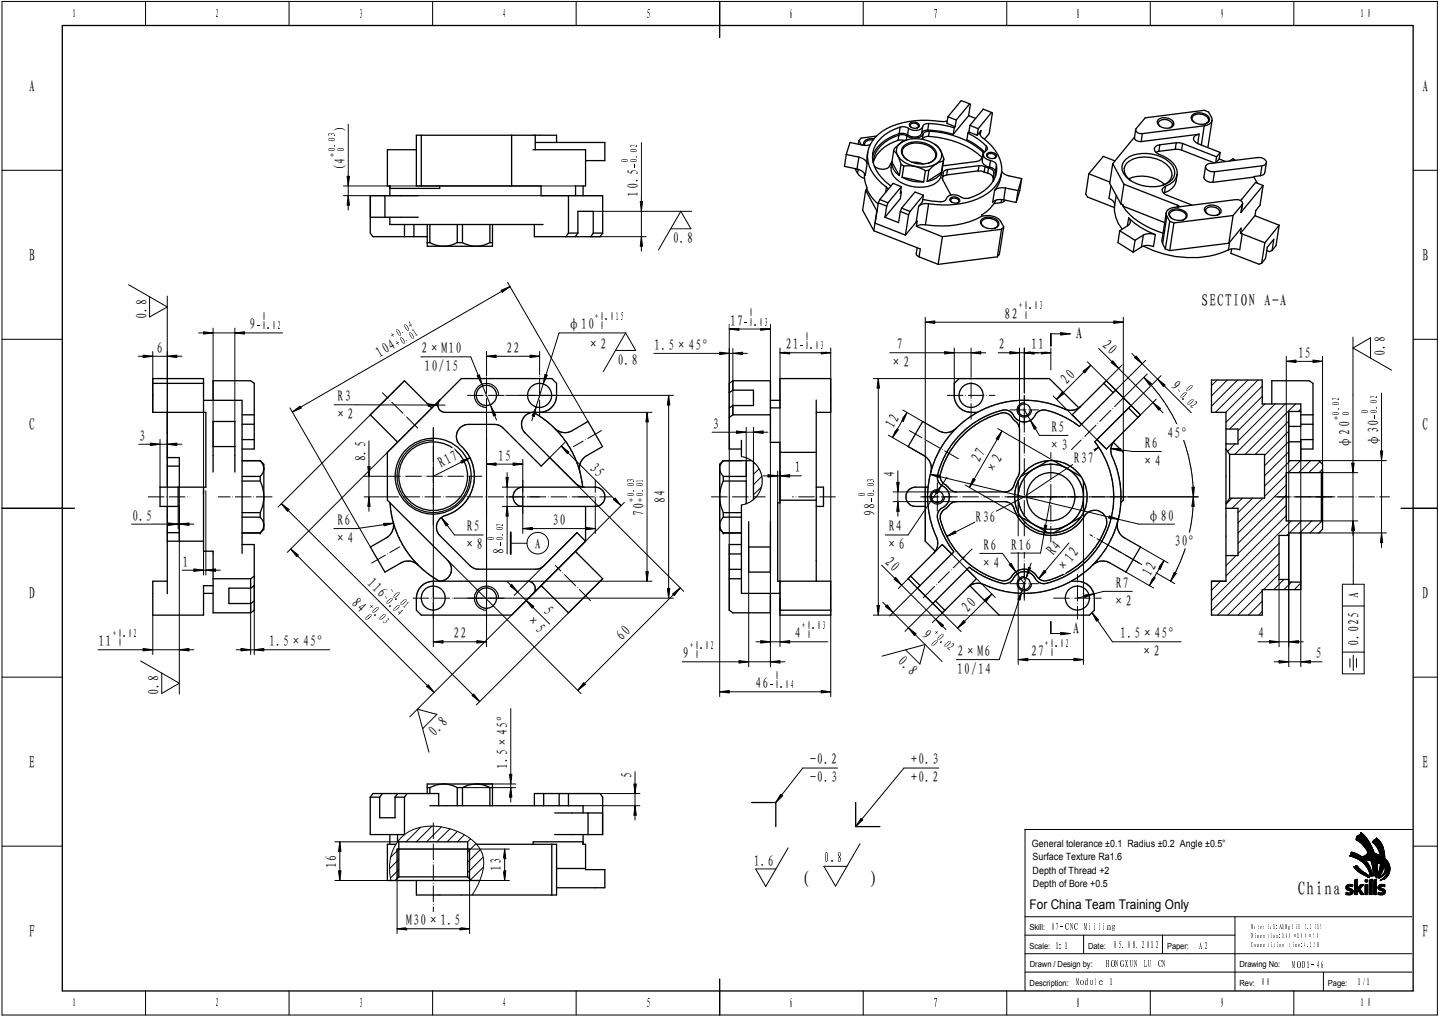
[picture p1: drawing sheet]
<svg xmlns="http://www.w3.org/2000/svg" width="420mm" height="297mm" viewBox="0 0 420 297" stroke-linecap="round" stroke-linejoin="round" font-family="sans-serif">
<defs><g id="words">
<g font-size="5.8">
<text x="233.8" y="258.8">(</text>
<text x="254.3" y="258.8">)</text>
</g>
<text font-size="5.5" x="378.9" y="261.5">China</text>
<g font-size="5">
<text x="8.5" y="26.9">A</text>
<text x="415.3" y="26.9">A</text>
<text x="8.5" y="76.2">B</text>
<text x="415.3" y="76.2">B</text>
<text x="8.5" y="125.6">C</text>
<text x="415.3" y="125.6">C</text>
<text x="8.5" y="174.9">D</text>
<text x="415.3" y="174.9">D</text>
<text x="8.5" y="224.3">E</text>
<text x="415.3" y="224.3">E</text>
<text x="8.5" y="273.6">F</text>
<text x="415.3" y="273.6">F</text>
</g>
<g font-size="4.9">
<text x="350.8" y="89.5">SECTION A-A</text>
<text x="314.1" y="99">A</text>
<text x="313.3" y="185.3">A</text>
</g>
<g font-size="4.4">
<text x="100.7" y="38.2" transform="rotate(-90 100.7 38.2)">)</text>
<text x="100.7" y="50" transform="rotate(-90 100.7 50)">(4</text>
<text x="186.3" y="57.4" transform="rotate(-90 186.3 57.4)">10.5</text>
<text x="196.5" y="71">0.8</text>
<text x="42.8" y="93.2" transform="rotate(-90 42.8 93.2)">0.8</text>
<text x="213.2" y="95.1">17</text>
<text x="293.3" y="93.1">82</text>
<text x="72.9" y="96.2">9</text>
<text x="165.9" y="96.2">φ10</text>
<text x="321.6" y="101.2" transform="rotate(45 321.6 101.2)">20</text>
<text x="45.8" y="103">6</text>
<text x="110.8" y="104.5" transform="rotate(-30 110.8 104.5)">104</text>
<text x="123.1" y="103.2">2×M10</text>
<text x="147.9" y="103">22</text>
<text x="171.5" y="102">×2</text>
<text x="180.3" y="106.5">0.8</text>
<text x="191" y="102.2">1.5×45°</text>
<text x="229.4" y="102">21</text>
<text x="260" y="107.2">×2</text>
<text x="261.9" y="102">7</text>
<text x="291.6" y="102.1">2</text>
<text x="301.1" y="102">11</text>
<text x="379" y="104.6">15</text>
<text x="404.4" y="104" transform="rotate(-90 404.4 104)">0.8</text>
<text x="123.9" y="108.4">10/15</text>
<text x="311.5" y="112.3" transform="rotate(-45 311.5 112.3)">20</text>
<text x="341.7" y="113.1" transform="rotate(45 341.7 113.1)">9</text>
<text x="98.6" y="117.2">R3</text>
<text x="97.7" y="122.4">×2</text>
<text x="208.1" y="125.2">3</text>
<text x="260.9" y="125.3" transform="rotate(-60 260.9 125.3)">12</text>
<text x="40.6" y="128.7">3</text>
<text x="306.2" y="131.4">×3</text>
<text x="307" y="126.2">R5</text>
<text x="334.3" y="130.9">R6</text>
<text x="340.9" y="127.8">45°</text>
<text x="394.1" y="130.7" transform="rotate(-90 394.1 130.7)">φ20</text>
<text x="402.5" y="130.2" transform="rotate(-90 402.5 130.2)">φ30</text>
<text x="106.8" y="134.8" transform="rotate(-90 106.8 134.8)">8.5</text>
<text x="128.8" y="136.8" transform="rotate(-27 128.8 136.8)">R17</text>
<text x="145.4" y="134.5">15</text>
<text x="171.9" y="137" transform="rotate(45 171.9 137)">35</text>
<text x="232.1" y="138">1</text>
<text x="286" y="135.3" transform="rotate(-60 286 135.3)">27</text>
<text x="313.5" y="135.2">R37</text>
<text x="333.4" y="136.1">×4</text>
<text x="261.2" y="139.4" transform="rotate(-90 261.2 139.4)">4</text>
<text x="290.1" y="138.6" transform="rotate(-60 290.1 138.6)">×2</text>
<text x="194.3" y="147" transform="rotate(-90 194.3 147)">84</text>
<text x="38.6" y="152.1">0.5</text>
<text x="98.5" y="153.4">R6</text>
<text x="136.3" y="155.2">R5</text>
<text x="161.3" y="153.4">30</text>
<text x="188" y="150.8" transform="rotate(-90 188 150.8)">70</text>
<text x="255.5" y="150.8" transform="rotate(-90 255.5 150.8)">98</text>
<text x="259.5" y="155.2">R4</text>
<text x="284.8" y="152.5">R36</text>
<text x="335.2" y="152.1">φ80</text>
<text x="97.7" y="158.6">×4</text>
<text x="135.4" y="160.5">×8</text>
<text x="147.1" y="161.7" transform="rotate(-90 147.1 161.7)">8</text>
<text x="156.2" y="160.3">A</text>
<text x="258.6" y="160.5">×6</text>
<text x="287.1" y="160.6">R6</text>
<text x="295.3" y="160.5">R16</text>
<text x="342.9" y="159.5">30°</text>
<text x="53.3" y="165.5">1</text>
<text x="258.2" y="164.5" transform="rotate(45 258.2 164.5)">20</text>
<text x="286.2" y="165.8">×4</text>
<text x="307.6" y="162.4" transform="rotate(-50 307.6 162.4)">R4</text>
<text x="310.4" y="167.2" transform="rotate(-50 310.4 167.2)">×12</text>
<text x="107" y="170.6" transform="rotate(45 107 170.6)">116</text>
<text x="325.8" y="171.7">R7</text>
<text x="335.9" y="168.5" transform="rotate(-60 335.9 168.5)">12</text>
<text x="102.4" y="176.5" transform="rotate(45 102.4 176.5)">84</text>
<text x="158.5" y="178.9" transform="rotate(45 158.5 178.9)">5</text>
<text x="282.6" y="179.2" transform="rotate(-45 282.6 179.2)">20</text>
<text x="324.9" y="176.9">×2</text>
<text x="396.8" y="174.7" transform="rotate(-90 396.8 174.7)">A</text>
<text x="153.4" y="181.2" transform="rotate(45 153.4 181.2)">×5</text>
<text x="269" y="185.8" transform="rotate(45 269 185.8)">9</text>
<text x="28.8" y="188.8">11</text>
<text x="78.6" y="188.8">1.5×45°</text>
<text x="132.4" y="186.4">22</text>
<text x="181.6" y="187.3" transform="rotate(-45 181.6 187.3)">60</text>
<text x="232.1" y="186.4">4</text>
<text x="279.6" y="191.6">2×M6</text>
<text x="301.1" y="191.7">27</text>
<text x="327.1" y="186.4">1.5×45°</text>
<text x="333.1" y="191.7">×2</text>
<text x="367.4" y="186.4">4</text>
<text x="396.8" y="188.7" transform="rotate(-90 396.8 188.7)">0.025</text>
<text x="199.4" y="192.3">9</text>
<text x="261.9" y="193.2" transform="rotate(45 261.9 193.2)">0.8</text>
<text x="279.4" y="196.8">10/14</text>
<text x="384.2" y="192.3">5</text>
<text x="46.3" y="203.1" transform="rotate(-90 46.3 203.1)">0.8</text>
<text x="220.6" y="201">46</text>
<text x="126.8" y="215.3" transform="rotate(-45 126.8 215.3)">0.8</text>
<text x="148.2" y="224.7" transform="rotate(-90 148.2 224.7)">1.5×45°</text>
<text x="184.5" y="227.3" transform="rotate(-90 184.5 227.3)">5</text>
<text x="236.5" y="223.3">-0.2</text>
<text x="266.1" y="223.3">+0.3</text>
<text x="236.5" y="228.5">-0.3</text>
<text x="266.1" y="228.5">+0.2</text>
<text x="98.2" y="253.4" transform="rotate(-90 98.2 253.4)">16</text>
<text x="146.4" y="254.5" transform="rotate(-90 146.4 254.5)">13</text>
<text x="220.1" y="252.9">1.6</text>
<text x="118.6" y="270.3">M30×1.5</text>
</g>
<text font-size="4.1" x="240.6" y="251.8">0.8</text>
<text font-size="3.9" x="300.6" y="265.5">For China Team Training Only</text>
<g font-size="3.5">
<text x="20.9" y="5.2">1</text>
<text x="62.9" y="5.2">2</text>
<text x="104.8" y="5.2">3</text>
<text x="146.7" y="5.2">4</text>
<text x="188.6" y="5.2">5</text>
<text x="230.5" y="5.2">6</text>
<text x="272.4" y="5.2">7</text>
<text x="314.3" y="5.2">8</text>
<text x="356.2" y="5.2">9</text>
<text x="397.2" y="5.2">1 0</text>
<text x="20.9" y="294.2">1</text>
<text x="62.9" y="294.2">2</text>
<text x="104.8" y="294.2">3</text>
<text x="146.7" y="294.2">4</text>
<text x="188.6" y="294.2">5</text>
<text x="230.5" y="294.2">6</text>
<text x="272.4" y="294.2">7</text>
<text x="314.3" y="294.2">8</text>
<text x="356.2" y="294.2">9</text>
<text x="397.1" y="294.2">1 0</text>
</g>
<g font-size="3.1">
<text x="98" y="41.5">0</text>
<text x="98" y="40.1">3</text>
<text x="98" y="45.9">+</text>
<text x="98" y="44.4">00</text>
<text x="98" y="43">.</text>
<text x="183.6" y="47.7">00</text>
<text x="186.3" y="46.3">.</text>
<text x="186.3" y="44.8">0</text>
<text x="186.3" y="43.3">2</text>
<text x="186.3" y="49.2">-</text>
<text x="76.4" y="93.6">0</text>
<text x="173.8" y="93.6">+0.015</text>
<text x="217.3" y="95.1">-0.03</text>
<text x="218.8" y="92.4">0</text>
<text x="297.5" y="90.4">+0.03</text>
<text x="298.9" y="93">0</text>
<text x="75" y="96.2">-0.02</text>
<text x="114.8" y="99.1">+0</text>
<text x="116.1" y="101.4">+0</text>
<text x="117.3" y="97.7">.0</text>
<text x="118.6" y="100">.0</text>
<text x="119.8" y="96.2">4</text>
<text x="121.1" y="98.5">1</text>
<text x="175.3" y="96.2">0</text>
<text x="235" y="99.4">0</text>
<text x="233.5" y="102">-0.03</text>
<text x="346.1" y="113.7">0</text>
<text x="343.2" y="114.5">-</text>
<text x="344.2" y="115.5">0</text>
<text x="345.3" y="116.6">.</text>
<text x="346.3" y="117.6">0</text>
<text x="347.3" y="118.6">2</text>
<text x="391.4" y="119.9">.</text>
<text x="391.4" y="118.4">0</text>
<text x="391.4" y="117">2</text>
<text x="402.4" y="119.4">.</text>
<text x="402.4" y="117.9">0</text>
<text x="402.4" y="116.5">2</text>
<text x="391.4" y="122.8">+</text>
<text x="391.4" y="121.4">00</text>
<text x="399.7" y="120.9">00</text>
<text x="402.4" y="122.3">-</text>
<text x="185.3" y="143.8">. .</text>
<text x="185.3" y="142.4">00</text>
<text x="185.3" y="140.9">31</text>
<text x="255.4" y="143.8">.</text>
<text x="255.4" y="142.4">0</text>
<text x="255.4" y="140.9">3</text>
<text x="185.3" y="146.7">++</text>
<text x="185.3" y="145.3">00</text>
<text x="252.8" y="145.3">00</text>
<text x="255.4" y="146.7">-</text>
<text x="147.1" y="155.2">0</text>
<text x="147.1" y="153.8">2</text>
<text x="144.4" y="158.2">00</text>
<text x="147.1" y="159.6">-</text>
<text x="147.1" y="156.7">.</text>
<text x="113.3" y="173">-</text>
<text x="107.3" y="177.5">+</text>
<text x="108.3" y="178.6">0</text>
<text x="109.3" y="179.6">.</text>
<text x="111.4" y="174.9">-</text>
<text x="112.4" y="175.9">0</text>
<text x="113.4" y="177">.</text>
<text x="114.3" y="174">0</text>
<text x="114.5" y="178">0</text>
<text x="115.3" y="175">.</text>
<text x="115.5" y="179">4</text>
<text x="116.4" y="176.1">0</text>
<text x="117.4" y="177.1">1</text>
<text x="106.4" y="180.5">0</text>
<text x="110.4" y="180.6">0</text>
<text x="111.4" y="181.7">3</text>
<text x="234.1" y="183.8">+0.03</text>
<text x="272.4" y="185.3">+</text>
<text x="32.9" y="186.1">+0.02</text>
<text x="34.4" y="188.8">0</text>
<text x="201.5" y="189.6">+0.02</text>
<text x="235.6" y="186.4">0</text>
<text x="271.5" y="188.2">0</text>
<text x="273.4" y="186.3">0</text>
<text x="274.4" y="187.4">.</text>
<text x="275.5" y="188.4">0</text>
<text x="276.5" y="189.4">2</text>
<text x="305.2" y="189">+0.02</text>
<text x="306.7" y="191.7">0</text>
<text x="202.9" y="192.3">0</text>
<text x="224.7" y="201">-0.04</text>
<text x="226.2" y="198.3">0</text>
</g>
<g font-size="2.9">
<text x="301.3" y="247.4">General tolerance ±0.1 Radius ±0.2 Angle ±0.5°</text>
<text x="301.5" y="251.2">Surface Texture Ra1.6</text>
<text x="301.5" y="255.3">Depth of Thread +2</text>
<text x="301.6" y="259">Depth of Bore +0.5</text>
<text x="306.8" y="271.6">07-CNC Milling</text>
<text x="307.9" y="277.1">1:1</text>
<text x="324.9" y="276.9">05.08.2012</text>
<text x="350.2" y="277.1">A2</text>
<text x="314.1" y="287.7">Module 1</text>
<text x="322.9" y="282.3">HONGXUN LU CN</text>
<text x="368.2" y="287.6">00</text>
<text x="377.3" y="282.7">MOD1-46</text>
<text x="396.1" y="287.7">1/1</text>
</g>
<g font-size="2.5">
<text x="300.6" y="271.7">Skill:</text>
<text x="300.6" y="277.1">Scale:</text>
<text x="317.7" y="277.1">Date:</text>
<text x="340.8" y="277.1">Paper:</text>
<text x="300.6" y="287.9">Description:</text>
<text x="300.7" y="282.5">Drawn / Design by:</text>
<text x="361.9" y="282.5">Drawing No:</text>
<text x="361.9" y="287.9">Rev:</text>
<text x="387.7" y="287.9">Page:</text>
</g>
<g font-size="1.9">
<text x="365.2" y="271.3">Material:AlMgSi1 3.2315</text>
<text x="365.2" y="273.9">Dimention:100×100×50</text>
<text x="365.2" y="276.6">Competition time:4.25H</text>
</g>
</g></defs>
<path d="M18.2 7.5h394.4v281.9h-394.4zM210.1 .4v10.6M.6 148.5h21.1M409.1 148.5h10.6M210.1 285.9v10.6" fill="none" stroke="#000" stroke-width=".38"/>
<g fill="none" stroke="#000" stroke-width=".29">
<path d="M.6 .4h419.1v296.1h-419.1zM42.5 .4v7.1M84.4 .4v7.1M126.3 .4v7.1M168.2 .4v7.1M210.1 .4v7.1M252 .4v7.1M294 .4v7.1M335.9 .4v7.1M377.8 .4v7.1M.6 49.7h17.6M412.6 49.7h7.1"/>
<path d="M.6 99.1h17.6M412.6 99.1h7.1M.6 148.5h17.6M412.6 148.5h7.1M.6 197.8h17.6M412.6 197.8h7.1M.6 247.1h17.6M412.6 247.1h7.1M42.5 289.4v7.1M84.4 289.4v7.1M126.3 289.4v7.1M168.2 289.4v7.1"/>
<path d="M210.1 289.4v7.1M252 289.4v7.1M294 289.4v7.1M335.9 289.4v7.1M377.8 289.4v7.1"/>
</g>
<path d="M20.9 2.2h1.2v3.5h-1.2z" fill-rule="evenodd" fill="#fff"/>
<path d="M20.9 2.2h1.2v3.5h-1.2z" fill="none" stroke="#fff" stroke-width=".29"/>
<path d="M62.9 2.2h1.1v3.5h-1.1z" fill-rule="evenodd" fill="#fff"/>
<path d="M62.9 2.2h1.1v3.5h-1.1z" fill="none" stroke="#fff" stroke-width=".29"/>
<path d="M104.8 2.2h1.1v3.5h-1.1z" fill-rule="evenodd" fill="#fff"/>
<path d="M104.8 2.2h1.1v3.5h-1.1z" fill="none" stroke="#fff" stroke-width=".29"/>
<path d="M146.7 2.2h1.1v3.5h-1.1z" fill-rule="evenodd" fill="#fff"/>
<path d="M146.7 2.2h1.1v3.5h-1.1z" fill="none" stroke="#fff" stroke-width=".29"/>
<path d="M188.6 2.2h1.1v3.5h-1.1z" fill-rule="evenodd" fill="#fff"/>
<path d="M188.6 2.2h1.1v3.5h-1.1z" fill="none" stroke="#fff" stroke-width=".29"/>
<path d="M230.5 2.2h1.1v3.5h-1.1z" fill-rule="evenodd" fill="#fff"/>
<path d="M230.5 2.2h1.1v3.5h-1.1z" fill="none" stroke="#fff" stroke-width=".29"/>
<path d="M272.4 2.2h1.1v3.5h-1.1z" fill-rule="evenodd" fill="#fff"/>
<path d="M272.4 2.2h1.1v3.5h-1.1z" fill="none" stroke="#fff" stroke-width=".29"/>
<path d="M314.3 2.2h1.2v3.5h-1.2z" fill-rule="evenodd" fill="#fff"/>
<path d="M314.3 2.2h1.2v3.5h-1.2z" fill="none" stroke="#fff" stroke-width=".29"/>
<path d="M356.2 2.2h1.2v3.5h-1.2z" fill-rule="evenodd" fill="#fff"/>
<path d="M356.2 2.2h1.2v3.5h-1.2z" fill="none" stroke="#fff" stroke-width=".29"/>
<path d="M397.2 2.2h3v3.5h-3z" fill-rule="evenodd" fill="#fff"/>
<path d="M397.2 2.2h3v3.5h-3z" fill="none" stroke="#fff" stroke-width=".29"/>
<path d="M415.3 22.6h1.7v5h-1.7z" fill-rule="evenodd" fill="#fff"/>
<path d="M415.3 22.6h1.7v5h-1.7z" fill="none" stroke="#fff" stroke-width=".29"/>
<path d="M415.3 72h1.7v4.9h-1.7z" fill-rule="evenodd" fill="#fff"/>
<path d="M415.3 72h1.7v4.9h-1.7z" fill="none" stroke="#fff" stroke-width=".29"/>
<path d="M415.3 121.3h1.7v4.9h-1.7z" fill-rule="evenodd" fill="#fff"/>
<path d="M415.3 121.3h1.7v4.9h-1.7z" fill="none" stroke="#fff" stroke-width=".29"/>
<path d="M415.3 170.6h1.7v5h-1.7z" fill-rule="evenodd" fill="#fff"/>
<path d="M415.3 170.6h1.7v5h-1.7z" fill="none" stroke="#fff" stroke-width=".29"/>
<path d="M415.3 220h1.7v4.9h-1.7z" fill-rule="evenodd" fill="#fff"/>
<path d="M415.3 220h1.7v4.9h-1.7z" fill="none" stroke="#fff" stroke-width=".29"/>
<path d="M415.3 269.3h1.7v5h-1.7z" fill-rule="evenodd" fill="#fff"/>
<path d="M415.3 269.3h1.7v5h-1.7z" fill="none" stroke="#fff" stroke-width=".29"/>
<path d="M8.5 269.3h1.7v5h-1.7z" fill-rule="evenodd" fill="#fff"/>
<path d="M8.5 269.3h1.7v5h-1.7z" fill="none" stroke="#fff" stroke-width=".29"/>
<path d="M8.5 220h1.7v4.9h-1.7z" fill-rule="evenodd" fill="#fff"/>
<path d="M8.5 220h1.7v4.9h-1.7z" fill="none" stroke="#fff" stroke-width=".29"/>
<path d="M8.5 170.6h1.7v5h-1.7z" fill-rule="evenodd" fill="#fff"/>
<path d="M8.5 170.6h1.7v5h-1.7z" fill="none" stroke="#fff" stroke-width=".29"/>
<path d="M8.5 121.3h1.7v4.9h-1.7z" fill-rule="evenodd" fill="#fff"/>
<path d="M8.5 121.3h1.7v4.9h-1.7z" fill="none" stroke="#fff" stroke-width=".29"/>
<path d="M8.5 72h1.7v4.9h-1.7z" fill-rule="evenodd" fill="#fff"/>
<path d="M8.5 72h1.7v4.9h-1.7z" fill="none" stroke="#fff" stroke-width=".29"/>
<path d="M8.5 22.6h1.7v5h-1.7z" fill-rule="evenodd" fill="#fff"/>
<path d="M8.5 22.6h1.7v5h-1.7z" fill="none" stroke="#fff" stroke-width=".29"/>
<path d="M20.9 291.2h1.2v3.5h-1.2z" fill-rule="evenodd" fill="#fff"/>
<path d="M20.9 291.2h1.2v3.5h-1.2z" fill="none" stroke="#fff" stroke-width=".29"/>
<path d="M62.9 291.2h1.1v3.5h-1.1z" fill-rule="evenodd" fill="#fff"/>
<path d="M62.9 291.2h1.1v3.5h-1.1z" fill="none" stroke="#fff" stroke-width=".29"/>
<path d="M104.8 291.2h1.1v3.5h-1.1z" fill-rule="evenodd" fill="#fff"/>
<path d="M104.8 291.2h1.1v3.5h-1.1z" fill="none" stroke="#fff" stroke-width=".29"/>
<path d="M146.7 291.2h1.1v3.5h-1.1z" fill-rule="evenodd" fill="#fff"/>
<path d="M146.7 291.2h1.1v3.5h-1.1z" fill="none" stroke="#fff" stroke-width=".29"/>
<path d="M188.6 291.2h1.1v3.5h-1.1z" fill-rule="evenodd" fill="#fff"/>
<path d="M188.6 291.2h1.1v3.5h-1.1z" fill="none" stroke="#fff" stroke-width=".29"/>
<path d="M230.5 291.2h1.1v3.5h-1.1z" fill-rule="evenodd" fill="#fff"/>
<path d="M230.5 291.2h1.1v3.5h-1.1z" fill="none" stroke="#fff" stroke-width=".29"/>
<path d="M272.4 291.2h1.1v3.5h-1.1z" fill-rule="evenodd" fill="#fff"/>
<path d="M272.4 291.2h1.1v3.5h-1.1z" fill="none" stroke="#fff" stroke-width=".29"/>
<path d="M314.3 291.2h1.2v3.5h-1.2z" fill-rule="evenodd" fill="#fff"/>
<path d="M314.3 291.2h1.2v3.5h-1.2z" fill="none" stroke="#fff" stroke-width=".29"/>
<path d="M356.2 291.2h1.2v3.5h-1.2z" fill-rule="evenodd" fill="#fff"/>
<path d="M356.2 291.2h1.2v3.5h-1.2z" fill="none" stroke="#fff" stroke-width=".29"/>
<path d="M397.1 291.2h3.2v3.5h-3.2z" fill-rule="evenodd" fill="#fff"/>
<path d="M397.1 291.2h3.2v3.5h-3.2z" fill="none" stroke="#fff" stroke-width=".29"/>
<path d="M412.2 242.3h-112.9v47M299.3 273.1h61.3M299.3 278.6h112.9M299.3 267.8h112.9M316.4 273.1v5.5M339.4 273.1v5.5M360.6 267.8v21.5M299.3 283.9h112.9M386.4 283.9v5.4" fill="none" stroke="#000" stroke-width=".29"/>
<path d="M307.9 274.6h4v2.9h-4z" fill-rule="evenodd" fill="#fff"/>
<path d="M307.9 274.6h4v2.9h-4z" fill="none" stroke="#fff" stroke-width=".29"/>
<path d="M306.8 269.1h19v2.9h-19z" fill-rule="evenodd" fill="#fff"/>
<path d="M306.8 269.1h19v2.9h-19z" fill="none" stroke="#fff" stroke-width=".29"/>
<path d="M350.2 274.6h2.6v2.9h-2.6z" fill-rule="evenodd" fill="#fff"/>
<path d="M350.2 274.6h2.6v2.9h-2.6z" fill="none" stroke="#fff" stroke-width=".29"/>
<path d="M322.9 279.8h17.7v2.9h-17.7z" fill-rule="evenodd" fill="#fff"/>
<path d="M322.9 279.8h17.7v2.9h-17.7z" fill="none" stroke="#fff" stroke-width=".29"/>
<path d="M396.1 285.2h3.9v2.9h-3.9z" fill-rule="evenodd" fill="#fff"/>
<path d="M396.1 285.2h3.9v2.9h-3.9z" fill="none" stroke="#fff" stroke-width=".29"/>
<path d="M368.2 285.1h2.6v2.9h-2.6z" fill-rule="evenodd" fill="#fff"/>
<path d="M368.2 285.1h2.6v2.9h-2.6z" fill="none" stroke="#fff" stroke-width=".29"/>
<g fill="none" stroke="#000" stroke-width=".29">
<path d="M299.3 242.3h113.1M393.2 258.6l.7-.3 1.1 .1-.1 .6h-1a.46 .46 0 0 0 0 .5 .46 .46 0 0 0 .6 .1 .88 .88 0 0 1 .6 1 .88 .88 0 0 1-.9 .8l-1.2-.2 .1-.5a.64 .64 0 0 0 .7 .2 .64 .64 0 0 0 .5-.6l-.3-.2a.93 .93 0 0 1-.9-.5 .93 .93 0 0 1 .1-1zM394.5 249l.2-.1 1.4 .4 1.6 1-.8 .3 1.5 .3-1.7-.1a3.2 3.2 0 0 1 3.4 2.7l.6 2.4-.9-2.5-.6-.8 .8 1.6 .4 1.8-.9-2a8 8 0 0 0-5.5-4l.3-.1zM395.3 253.2a.95 .95 0 0 1 1.5 .4l2.1 1.6-.6-.4 .5 .4 1.2 .7-2.1-1 2 1.2-.5-.1 .1 .2-1.7-.8-1.5-1.1zM395.3 253.2l1.5 1.6 2.7 1.4-.1-.1M395.3 253.1v.1M395.3 253.1h.3a.7 .7 0 0 1 1.1 .3l1.9 1.7M395.5 257l.8-.2v2.7l.9-1.1h.9l-1.1 1.3 1.3 1.6h-.9l-1.1-1.5v1.5h-.8zM396.2 244.2l.9-.4 .2-.5 .9 .8 1.6 2.2 1.3 2.8-1.6-.4-.1 .3-1-1.6a6.1 6.1 0 0 0-2.5-2.1zM396.7 250.7l4.9 .9 2.2 1.1-2.5-1.3-4.4-.8a2.91 2.91 0 0 0 2.6-1.9l1.6 .4 1.9 .8a4.5 4.5 0 0 1 2.8 3.5v.6a3.5 3.5 0 0 1-1.7 2.8 3.6 3.6 0 0 0 1.5-3.9 3.7 3.7 0 0 1-2.6 4.2 3.9 3.9 0 0 0 2.2-4l-.3-.4a3.3 3.3 0 0 1-2.2 3.8l.5-.5-.2 .1a1.95 1.95 0 0 0 1.4-1.6 1.95 1.95 0 0 0-.8-1.9l-2-.9zM397.4 243.2l1.9 2 .9 1.5 1 2.4-1.8-3.6zM397.7 250.3l-1.4-.9-1.6-.5-.4 1-.3 .1a7.6 7.6 0 0 1 6.1 5.6v-.3l.3 .7-.5-1.9-.7-1.5a4.6 4.6 0 0 1 1.5 3.3l-.3-1.5a7 7 0 0 0-1.9-3.4"/>
<path d="M398.2 250.7l.2 .2M398.6 258.4h.8v2.9h-.8zM398.6 255.1l.3 .1-.6-.4 1.7 1.1-2.1-1 1.6 1.1M399.4 256.1h.1M399.4 256v.1M399.4 249a8 8 0 0 0-3.5-3.7 1.33 1.33 0 0 1 1.2-1.5l.2-.5 1.5 1.5a13.4 13.4 0 0 1 2.3 4.3M399.4 256h.1M399.4 256l.1 .1M399.4 245.5l-2-2.3a11.1 11.1 0 0 1 3.1 4.1M399.5 256h.1M399.5 256l.4 .1M399.5 256h-.1"/>
<path d="M399.8 257l.8-.2v4.5h-.8zM399.9 256.1h.1M399.9 246.2l.5 1.1M400.3 251.4a.87 .87 0 0 1 .9 .3 .87 .87 0 0 1 .1 .9v3l-.1 .2-.2-1.3-.1 1.3-.1-2.6zM400.3 251.4l.5 2.4 .1 2 .1-1M400.4 247.3l.8 1.8M400.6 247.6l.1 .4M400.8 248l.1 .4M400.8 245.7l1.1-1 .3 .3a7 7 0 0 1 2.1 5v.8l-.5-.4a1.37 1.37 0 0 1-1-1.3 5.9 5.9 0 0 0-2.1-3.1zM400.9 248.4l.2 .7M401.1 257l.8-.2v4.5h-.8zM401.1 251.6l.3 1.5-.2 2.7-.2-1.3 .1 .3"/>
<path d="M401.3 251.6a.93 .93 0 0 1 .6 1.4l-.2 3v-1.9zM401.3 251.6l.3 2 .1 2.4 .3-2.3-.2-1.9M401.4 251.6l-4.7-.9 1.6 .2a14 14 0 0 1 4.8 1.4l.3 .2M401.4 251.6a4.1 4.1 0 0 1 3 2.2l-.2 1.1-1.5 1.6a3.3 3.3 0 0 0 2.2-3.8 3.1 3.1 0 0 1-1 3.8l-.9 .6a3.9 3.9 0 0 0 2.7-3.8M401.9 251.8l.3 2.5-.4 2.1 .3-1.7zM401.9 255.9l-.1 .5M401.9 251.8l.2 2.9M402 251.8l.2 1.3-.2 2M402 255.1l-.1 .8M402.1 255.1l-.2 .8M402.5 255.4l-.2 .2M402.6 258.6l.7-.3 1.1 .1-.1 .6-.9-.1a.36 .36 0 0 0-.2 .4 .36 .36 0 0 0 .4 .2 .91 .91 0 0 1 .9 1 .91 .91 0 0 1-.9 .9l-1.2-.2v-.6l.3 .1a.55 .55 0 0 0 .6 .1 .55 .55 0 0 0 .3-.6l-.3-.1a.9 .9 0 0 1-.9-.5 .9 .9 0 0 1 .2-1z"/>
<path d="M403 249.9a5.6 5.6 0 0 0-2.3-3.9l1.2-1.1a2.16 2.16 0 0 1 1.5 1.6 9.6 9.6 0 0 1 .9 4.3M403 252.3l.2 .1a.89 .89 0 0 1 .1 1.4l-1.2 2.3 .4-.9-.4 .5a6.8 6.8 0 0 0 .9-3.4zM403 252.3a6.8 6.8 0 0 1-.9 3.4l.4-.5-.1 .2M403.6 252.6l-.5 1.9-1 1.6 .4-.9v.2M403.7 252.7a.98 .98 0 0 1 .1 1.5l-1.4 2.2 .3-.5a6.1 6.1 0 0 0 1-3.2zM404.1 253l-.5 1.5-1.2 1.9 .9-1.7 .5-2a16.2 16.2 0 0 0-6.9-2.1 2.91 2.91 0 0 0 2.6-1.9 9.2 9.2 0 0 1 6 3.5 3.6 3.6 0 0 1-1.4 4.6 3.7 3.7 0 0 0 1.6-3.5M405.6 252.9l.1 .4"/>
<circle cx="398.9" cy="257.3" r=".38"/>
<circle cx="399" cy="257.3" r=".41"/>
</g>
<g fill="#000">
<path d="M399.8 257l.8-.2v4.5h-.8zM401.1 257l.8-.2v4.5h-.8z"/>
<path d="M394.5 249l.2-.1 1.4 .4 1.6 1-.8 .3 1.5 .3-1.7-.1a3.2 3.2 0 0 1 3.4 2.7l.6 2.4-.9-2.5-.6-.8 .8 1.6 .4 1.8-.9-2a8 8 0 0 0-5.5-4l.3-.1z" fill-rule="evenodd"/>
<path d="M396.2 244.2l.9-.4 .2-.5 .9 .8 1.6 2.2 1.3 2.8-1.6-.4-.1 .3-1-1.6a6.1 6.1 0 0 0-2.5-2.1z" fill-rule="evenodd"/>
<path d="M397.4 243.2l1.9 2 .9 1.5 1 2.4-1.8-3.6z" fill-rule="evenodd"/>
<path d="M398.6 258.4h.8v2.9h-.8zM398.6 257.3a.41 .41 0 0 0 .8 0 .41 .41 0 0 0-.8 0z" fill-rule="evenodd"/>
<path d="M395.3 253.2a.95 .95 0 0 1 1.5 .4l2.1 1.6-.6-.4 .5 .4 1.2 .7-2.1-1 2 1.2-.5-.1 .1 .2-1.7-.8-1.5-1.1z" fill-rule="evenodd"/>
<path d="M400.3 251.4l.5 1.8 .1 2.6 .1-1.3 .2 1.3 .1-.2v-3a.87 .87 0 0 0-.1-.9 .87 .87 0 0 0-.9-.3zM401.3 251.6l.4 2.5v1.9l.2-3a.93 .93 0 0 0-.6-1.4zM401.9 251.8l.2 2.9-.3 1.7 .4-2.1z" fill-rule="evenodd"/>
<path d="M400.8 245.7l1.1-1 .3 .3a7 7 0 0 1 2.1 5v.8l-.5-.4a1.37 1.37 0 0 1-1-1.3 5.9 5.9 0 0 0-2.1-3.1z" fill-rule="evenodd"/>
<path d="M396.7 250.7l4.9 .9 2.2 1.1-2.5-1.3-4.4-.8a2.91 2.91 0 0 0 2.6-1.9l1.6 .4 1.9 .8a4.5 4.5 0 0 1 2.8 3.5v.6a3.5 3.5 0 0 1-1.7 2.8 3.6 3.6 0 0 0 1.5-3.9 3.7 3.7 0 0 1-2.6 4.2 3.9 3.9 0 0 0 2.2-4l-.3-.4a3.3 3.3 0 0 1-2.2 3.8l.5-.5-.2 .1a1.95 1.95 0 0 0 1.4-1.6 1.95 1.95 0 0 0-.8-1.9l-2-.9z" fill-rule="evenodd"/>
<path d="M403 252.3a6.8 6.8 0 0 1-.9 3.4l.4-.5-.4 .9 .9-1.3 .4-1.2a.81 .81 0 0 0-.4-1.3zM403.7 252.7a7.2 7.2 0 0 1-1.3 3.7l.5-.6a5.1 5.1 0 0 0 1.1-2.9z" fill-rule="evenodd"/>
<path d="M393.2 258.6l.7-.3 1.1 .1-.1 .6h-1a.46 .46 0 0 0 0 .5 .46 .46 0 0 0 .6 .1 .88 .88 0 0 1 .6 1 .88 .88 0 0 1-.9 .8l-1.2-.2 .1-.5a.64 .64 0 0 0 .7 .2 .64 .64 0 0 0 .5-.6l-.3-.2a.93 .93 0 0 1-.9-.5 .93 .93 0 0 1 .1-1z" fill-rule="evenodd"/>
<path d="M395.5 257l.8-.2v2.7l.9-1.1h.9l-1.1 1.3 1.3 1.6h-.9l-1.1-1.5v1.5h-.8z" fill-rule="evenodd"/>
<path d="M402.6 258.6l.7-.3 1.1 .1-.1 .6-.9-.1a.36 .36 0 0 0-.2 .4 .36 .36 0 0 0 .4 .2 .91 .91 0 0 1 .9 1 .91 .91 0 0 1-.9 .9l-1.2-.2v-.6l.3 .1a.55 .55 0 0 0 .6 .1 .55 .55 0 0 0 .3-.6l-.3-.1a.9 .9 0 0 1-.9-.5 .9 .9 0 0 1 .2-1z" fill-rule="evenodd"/>
</g>
<path d="M324.9 274.4h13.5v3h-13.5z" fill-rule="evenodd" fill="#fff"/>
<path d="M324.9 274.4h13.5v3h-13.5z" fill="none" stroke="#fff" stroke-width=".29"/>
<path d="M314.1 285.2h10.7v2.9h-10.7z" fill-rule="evenodd" fill="#fff"/>
<path d="M314.1 285.2h10.7v2.9h-10.7z" fill="none" stroke="#fff" stroke-width=".29"/>
<path d="M365.2 269.6h20.9v1.9h-20.9z" fill-rule="evenodd" fill="#fff"/>
<path d="M365.2 269.6h20.9v1.9h-20.9z" fill="none" stroke="#fff" stroke-width=".29"/>
<path d="M365.2 272.2h19.7v2h-19.7z" fill-rule="evenodd" fill="#fff"/>
<path d="M365.2 272.2h19.7v2h-19.7z" fill="none" stroke="#fff" stroke-width=".29"/>
<path d="M365.2 274.9h20v2h-20z" fill-rule="evenodd" fill="#fff"/>
<path d="M365.2 274.9h20v2h-20z" fill="none" stroke="#fff" stroke-width=".29"/>
<path d="M219.4 234.4h7.1v7M249.8 234.4v7h7.1" fill="none" stroke="#000" stroke-width=".38"/>
<path d="M228 231.9l.5 .5-2 2zM244.5 224.3h-10.1l-7.9 10.1" fill="none" stroke="#000" stroke-width=".29"/>
<path d="M228 231.9l.5 .5-2 2z" fill="#000"/>
<path d="M236.5 219.5h7.9v4.4h-7.9z" fill-rule="evenodd" fill="#fff"/>
<path d="M236.5 219.5h7.9v4.4h-7.9z" fill="none" stroke="#fff" stroke-width=".29"/>
<path d="M236.5 224.7h7.9v4.4h-7.9z" fill-rule="evenodd" fill="#fff"/>
<path d="M236.5 224.7h7.9v4.4h-7.9z" fill="none" stroke="#fff" stroke-width=".29"/>
<path d="M251.4 239.1l.5 .4-2.1 1.9zM274.1 224.3h-10.2l-14.1 17.1" fill="none" stroke="#000" stroke-width=".29"/>
<path d="M251.4 239.1l.5 .4-2.1 1.9z" fill="#000"/>
<path d="M266.1 219.5h7.9v4.4h-7.9z" fill-rule="evenodd" fill="#fff"/>
<path d="M266.1 219.5h7.9v4.4h-7.9z" fill="none" stroke="#fff" stroke-width=".29"/>
<path d="M266.1 224.7h7.9v4.4h-7.9z" fill-rule="evenodd" fill="#fff"/>
<path d="M266.1 224.7h7.9v4.4h-7.9z" fill="none" stroke="#fff" stroke-width=".29"/>
<path d="M220.8 254h5.6l-2.8 4.9z" fill="#fff"/>
<path d="M220.8 254h5.6l-2.8 4.9z" fill="none" stroke="#fff" stroke-width=".29"/>
<path d="M230.1 247.6l-6.5 11.3-3-5.1h6" fill="none" stroke="#000" stroke-width=".29"/>
<path d="M220.1 249.1h5.8v4.3h-5.8z" fill-rule="evenodd" fill="#fff"/>
<path d="M220.1 249.1h5.8v4.3h-5.8z" fill="none" stroke="#fff" stroke-width=".29"/>
<path d="M233.8 246.4h22.8v13.2h-22.8z" fill-rule="evenodd" fill="#fff"/>
<path d="M233.8 246.4h22.8v13.2h-22.8z" fill="none" stroke="#fff" stroke-width=".29"/>
<path d="M251.1 246.4l-7.1 12.4-3.4-5.8h6.7" fill="none" stroke="#000" stroke-width=".29"/>
<path d="M378.9 256.8h12.6v5.5h-12.6z" fill-rule="evenodd" fill="#fff"/>
<path d="M378.9 256.8h12.6v5.5h-12.6z" fill="none" stroke="#fff" stroke-width=".29"/>
<g fill="none" stroke="#000" stroke-width=".38">
<path d="M123 39.5v14.8M149.4 39.5v14.8M156.3 39.5v4.2M255.9 39.8l-4.5 .5-.6 .8M262.5 39.5a2.94 2.94 0 0 1 2.3 .2M262.5 39.5a9.6 9.6 0 0 0-7.5 8 10.3 10.3 0 0 1 7.2-6.5M262.5 39.5l-.3 1.5M262.5 39a2.91 2.91 0 0 1 2.5 .4M262.5 39a11.1 11.1 0 0 0-7.7 6.7M262.8 37.1a2.91 2.91 0 0 1 2.5 .4M262.8 37.1a10.5 10.5 0 0 0-8 7.6 10.6 10.6 0 0 0 5.3 9.6M262.8 37.1l-.3 1.9"/>
<path d="M264.8 39.7l-.2 1.2M265.3 37.5l-.3 1.9M265.6 36.1a1.67 1.67 0 0 1 2.8 .8 1.76 1.76 0 0 1-2.9-.5zM266 37.2l-.3-.6a1.37 1.37 0 0 1 1.4-.6 1.37 1.37 0 0 1 1.1 1l-.5 .4M269.1 38.9a2.8 2.8 0 0 1-4.1 .5M269.4 37a2.84 2.84 0 0 1-4.1 .5M269.4 37l-.3 1.9M269.6 39.1a3.5 3.5 0 0 1-4.8 .6M269.6 39.1l-.3 1.5M270.9 38a1.68 1.68 0 0 0-1.8 .9M270.9 38a27.9 27.9 0 0 1 7.4 1.2M271.1 39.8a1.81 1.81 0 0 0-1.8 .8"/>
<path d="M271.1 39.8a24.9 24.9 0 0 1 15.7 6.2M271.2 36.1a1.59 1.59 0 0 0-1.8 .9M271.2 36.1a30.2 30.2 0 0 1 7.4 1.2M271.2 36.1l-.3 1.9M271.3 38.3a25.2 25.2 0 0 1 15.8 6.1M271.3 38.3a1.81 1.81 0 0 0-1.7 .8M271.3 38.3l-.2 1.5M276.6 35.3a18.7 18.7 0 0 1-5.8-.2 21.7 21.7 0 0 0-14.3 4.1 8.8 8.8 0 0 0-3.1 5.2M276.8 34.1l-.3 1.9 2.4 1M276.8 34.1l2.4 1M278.6 37.3l-.3 1.9M278.9 37l-.3 .3"/>
<path d="M279.2 35.1l-.3 1.9M282.6 38.9l-.3 1.9a19.9 19.9 0 0 1 5.2 3.6M282.6 38.9a18.4 18.4 0 0 1 5.4 3.8M282.8 33.8l-4.5 5.4M282.8 33.8l2 .8M282.9 38.6l-.3 .3M282.9 38.6l2.4 .9M283.1 30.3l-2.4-.9-3.9 4.7M283.1 30.3l-3.9 4.8M283.1 30.3l.2 .2-.5 3.3M283.2 36.6l-.3 2M283.2 36.6l2.4 1"/>
<path d="M285.6 37.6l-.3 1.9M286.4 38.2a1.36 1.36 0 0 0 .6 2.1 11.4 11.4 0 0 1 5.4 10.2M286.4 38.2l-1.1 1.3M286.4 38.2l-.2 1.2M289.5 32.9l-3.9 4.7M289.5 32.9l-2.4-1-3.9 4.7M289.5 32.9l.3 .1-1 6-1.4 1.7M331.6 37.9l-.4 2.3a1.6 1.6 0 0 0 2 1.2M331.6 37.9a1.52 1.52 0 0 0 1.9 1.1M333.5 39l-.3 2.4M338.1 35.1a3.3 3.3 0 0 1 4.5 .5 1.21 1.21 0 0 1-.9 1.7 3.1 3.1 0 0 1-3.8-1.3zM338.7 36.9l-.4-.5a1.06 1.06 0 0 1 1-1.4 2.34 2.34 0 0 1 3 1.5l-.2 .5-.6 .3"/>
<path d="M348 33.7a3.5 3.5 0 0 1 5 .6l.2 .6a1.82 1.82 0 0 1-2.1 1.4 2.76 2.76 0 0 1-3.3-2.1zM348.7 35.7l-.6-.6a1.03 1.03 0 0 1 .6-1.5 2.81 2.81 0 0 1 4.2 1.6l-.3 .6-.7 .4M350.1 39.2a1.33 1.33 0 0 0-1.5 .9 1.33 1.33 0 0 0 .7 1.6l7 2.8M350.1 39.2l-16.9 2.2M350.1 39.2l-.4 2.8M351.6 36.7l-18.1 2.3M351.6 36.7l-.8 5.7M353.9 35.2l-.2-1-.8-1.5-1.2-.5-17.3 2.2-2.8 3.5M353.9 35.2a2.4 2.4 0 0 1-2.3 1.5M353.9 35.2l-1.2 7.9M108.2 57.1v6.4h13.9M112.4 57.1v6.4"/>
<path d="M113.8 54.3v2.8M121.6 43.7h-8.5v10.6h.8v.7h14.5v-.7M122.1 57.1h-14v11l.8 1h15.8M155.6 43.7h15.4v10.6h-2.9v2.8M156.3 41.6h20.3v5.3h-5.6M162.5 41.6v-2.1h-40.9v14.8h36.4v2.8h18v11M166 57.1v11M170.3 54.3v2.8M247.1 45.1l3.7 .8M247.1 45.1l-.5 3.5 3.6 .8M249.6 49.2l.8 1.4M250.4 50.6a3.3 3.3 0 0 0 2 1.5"/>
<path d="M250.6 49.4l-.2 1.2M250.8 45.9a2.82 2.82 0 0 1 2.4 1.9M250.8 45.9l-.6 3.5M250.8 41.1l.7 1.2M250.8 41.1l-.2 1M252.4 50.7a8.3 8.3 0 0 0 .7 4.1v.4M252.8 55.6l3.2 6M252.8 55.6l-.9 5.8 3.2 6M253.1 55.2a12.7 12.7 0 0 0 3.3 4.4M253.1 55.2l-.3 .4M253.2 47.8l-.6 3.4a2.82 2.82 0 0 0-2.4-1.8M253.4 44.4l-.2 3.4"/>
<path d="M253.4 44.4a10.1 10.1 0 0 0 4 9.2l1.4 1.1M254 42.3l-1 .2-1.2-.1-3.6-.8-1.1 3.5M255 40.9a1.83 1.83 0 0 0-2.5 1.6M255.2 40.5h-.7a1.92 1.92 0 0 0-2.3 1.5l.1 .5M256.4 59.3l-.9 5.9 8.9 3.5M256.4 59.3l2.5 .9M256.9 58.3l2.4 .9M256.9 58.3l-.5 1M258.8 54.7l.6 .5M258.8 54.7l-.2 1.5M259.3 59.2l-.4 1M260.4 47.4a4.9 4.9 0 0 0 3.2 6.2 10.2 10.2 0 0 0 9.9-.4 4.1 4.1 0 0 0 1.6-3.5"/>
<path d="M260.4 47.4a4.3 4.3 0 0 0 2.2 3.9M260.4 47.3v.1M260.4 47.3l2.2 4M260.5 47.2l-.5 .6a2.73 2.73 0 0 1-4.3 1.1l-.4-.5M260.9 44l1.2 1.5M260.9 44l-.5 3.3M262.1 45.5a7.3 7.3 0 0 0 5.1 3.1M262.1 45.5l1 2.5M262.2 41l1-.1 1 .2M263 56l.2 .1M263.1 48l-.5 3.3M263.1 48l.8 .5"/>
<path d="M263.2 54.5l-2.4-.9-3.9 4.7M263.2 54.5l-3.9 4.7M263.2 54.5l-.3 1.9 .3-.3M263.2 56.1l-.3 1.9-4.5 5.5M263.3 41.5a2.78 2.78 0 0 0-1.2 4M263.3 41.5l-2.2 1.9-.2 .6M263.4 51.8a10.9 10.9 0 0 0 6.3 1.3M263.4 51.8l6.3 1.3M263.9 48.5l3.3 .1M263.9 48.5l-.5 3.3M264.1 42.5a7 7 0 0 1 9.2 1.7 2.48 2.48 0 0 1-2.1 3.4 7 7 0 0 1-7.7-2.3 2.19 2.19 0 0 1 .6-2.8zM264.7 40.9l-1.4 .6"/>
<path d="M264.7 40.9a10.1 10.1 0 0 1 8.3 1.3M264.8 46.7a2.38 2.38 0 0 1-1.4-2.4 2.38 2.38 0 0 1 1.8-2.1 6.7 6.7 0 0 1 7.8 2.2 2.34 2.34 0 0 1-1.9 3.3M266.1 47.4l1.8 .1 1.7 .4M267.2 48.6l3 1.3M269.3 40.6v.1M269.6 57l-2.4-.9-3.9 4.7M269.6 57l-3.9 4.8M269.6 57l-.3 2-1.1 1.3M270.2 49.9l-.5 3.2M271.1 59.5a3.1 3.1 0 0 0-2.9 .8M271.1 59.5l-.9 6.2M271.2 49.7l-1 .2"/>
<path d="M271.2 49.7l-.5 3.3M273 42.2l.9 .8 .7 .9M273 42.2l.7 .5 .9 1.2M273.4 47.8a8.7 8.7 0 0 1-6.2 .8M273.4 47.8l-2.2 1.9M274.6 43.9a2.8 2.8 0 0 1-1.2 3.9M274.6 43.9l1 2.5M274.9 50.3a5.3 5.3 0 0 1-4.2 2.7M274.9 50.3l-4.2 2.7M275.2 51.8v.7l2.5 4.5M275.2 51.8l-.1 .3M275.3 51.3l-.1 .5"/>
<path d="M275.3 51.3l-.1 1M275.4 47.1l-2 .7M275.4 47.1l-.5 3.2M275.6 46.4l-.5 3.2M275.6 46.4l-.2 .7M276.4 51.1l-1.2 .5M276.6 49.5a1.34 1.34 0 0 0-1.3 1.8M276.6 49.5l-.2 1.6M277.6 58.8l-.1-.4a1.4 1.4 0 0 1 2.5 .4l-.5 .5M277.8 59l.4 .2a1.34 1.34 0 0 0 2-.7 1.67 1.67 0 0 0-2.9-.2l.6 .7M285.6 49.9l1.7 .3M285.6 49.9l-9.2 1.2"/>
<path d="M285.9 48.4l1.7 .3M285.9 48.4l-9.3 1.1M285.9 48.4l-.3 1.5M286.8 46h.1M287 45.9l-1 1-.8 .3-9.9 1.1M287.1 44.4l.1 .3M287.1 44.4l-.3 1.6M287.1 45l-.3 1.9a2.11 2.11 0 0 0 2.1 1.9M287.1 45a2.1 2.1 0 0 0 2.1 1.9M287.3 50.2l1.1 .4M287.6 48.7l1 .4M287.6 48.7l-.3 1.5"/>
<path d="M287.8 44.2l-.7 .8M288 42.7a.85 .85 0 0 1-.2 1.5M288 42.7l-.3 1.5M288.2 44.9a1.9 1.9 0 0 1 2.8 .5 1.51 1.51 0 0 1-2.5 .6l-.3-.4zM288.4 50.6a1.98 1.98 0 0 1 1.6 1.3M288.6 46l-.3-.6a1.37 1.37 0 0 1 2.4 .4l-.5 .5M288.6 49.1a1.81 1.81 0 0 1 1.6 1.2M288.6 49.1l-.2 1.5M288.9 48.8a1.91 1.91 0 0 1 1.7 1.3M289.2 46.9a1.97 1.97 0 0 1 1.7 1.2M289.2 46.9l-.3 1.9M290.2 50.3l-.2 2.6v-1"/>
<path d="M290.2 50.3l-.2 1.6M290.4 55.6l-.6 3.5a3.4 3.4 0 0 1 3.3-.7M290.6 50.1l.1 1.1M290.8 58.5a10.8 10.8 0 0 1-4.1 4.3l-.1 .4M290.9 48.1a8.2 8.2 0 0 1-4.9 8.5 7 7 0 0 1-4.3 1.4l-.7-.2a3.5 3.5 0 0 0-4.4-.2 1.69 1.69 0 0 1-2 1.3l-5.2-.6M290.9 48.1l-.3 2M292.3 59.2l-2 .2M292.4 50.5a10.5 10.5 0 0 1-7 7.6 27.1 27.1 0 0 1-14.3 1.4M292.4 50.5a8.9 8.9 0 0 1-2 5.1M292.4 58.3l-.1 .9M292.5 50.1a3.3 3.3 0 0 0 2.2 1.3l3.6 .8M293.1 58.4l3.6 .7"/>
<path d="M293.5 58.5l-.4 .4-.8 .3M293.6 54.9a3.4 3.4 0 0 0-3.2 .7M293.6 54.9l3.7 .8M293.6 54.9l-.5 3.5M297.3 55.7l-.6 3.4M298.3 52.2l-1 3.5M298.3 52.2l-.5 3.4-1.1 3.5M317.9 50.8l6.2 2.4M317.9 50.8l-.9 5.9 .6 .9 7.8 3M324.4 54.3l-.6 3.7a2.06 2.06 0 0 1 1.6 1.9M324.9 47.8l3.3 6M324.9 47.8l-.9 5.8 3.3 6"/>
<path d="M325.4 59.9a8.8 8.8 0 0 0 2.2 7M325.5 47l-3.4-1.3-4.2 5.1M325.9 57.1l-.5 2.8M327.3 59.6l.6 .2v.4M328.2 53.8l15.6 6.1M328.2 53.8l-.9 5.8M328.9 46.4a10.7 10.7 0 0 1 13.2 1.6 3.4 3.4 0 0 1-1.5 5.6 11.1 11.1 0 0 1-11.8-2 3.3 3.3 0 0 1 .1-5.2zM329.5 52.2a10.2 10.2 0 0 1 10.6 1.6M330.1 52.7a3.3 3.3 0 0 1-1.1-5.1 8.9 8.9 0 0 1 10.2-.5 4.4 4.4 0 0 1 3 4.3 3.9 3.9 0 0 1-2.9 2.8M331.2 40l-6.3 7.8M338.4 44.2l-.9 .2M338.7 42.3a1.31 1.31 0 0 0-1.6 .9 1.31 1.31 0 0 0 .8 1.6l.6 .3a7.3 7.3 0 0 1 5.2 5.1v.8"/>
<path d="M338.7 42.3l-.3 1.9M340 56.3l-.2 .1M340.3 54.4l-.6 .4a1.35 1.35 0 0 0-.2 1.5 1.35 1.35 0 0 0 1.2 .7l7.4 2.9M340.3 54.4l-.3 1.9M343.1 43.6l1.9 .3M343.1 43.6l-4.7 .6M343.4 41.7l1.9 .2M343.4 41.7l-4.7 .6M343.4 41.7l-.3 1.9M343.7 51a4.6 4.6 0 0 1-3.4 3.4M343.7 51a5 5 0 0 1-3.7 5.3M343.8 59.9l.8 .5"/>
<path d="M343.8 59.9l-.1 .6M345 43.9l9.6 3.7M345.3 41.9l9.9 3.9M345.3 41.9l-.3 2M352 48.6l-.5 3.4a2.44 2.44 0 0 0 2.6 1.3M352 48.6v.4a2.38 2.38 0 0 0 2.6 1.2M354.6 50.2l-.5 3.1M355.2 45.8l-.2 1.7M356 46.4l-.9 1.1M356 46.4l1.8 .8M356.3 44.5l-1.1 1.3M356.3 44.5l-.3 1.9"/>
<path d="M360.7 46.8l-.7-.4-1 .6M362.7 59.7l-2.7 3.2M362.7 59.7l-.4 2.4M362.8 59.4a1.6 1.6 0 0 0-1.9-1.1l-17 2.2a3.3 3.3 0 0 0-3.4 1.7M362.8 59.4l-.1 .3M362.8 59.4l-.5 2.7M366.1 51.7l-12 1.6M366.1 51.7l1 1.8M368 51.3l-1.8 .3-.1 .1M368.5 48.4l-13.9 1.8M368.5 48.4l-.5 2.9M368.8 54.2l-2.2-.9-4.4 5.2"/>
<path d="M368.8 54.2l-6.5 7.9M368.8 54.2l-.9 5.7-1.2 1.6-.3 1.5M369.8 47.5v-.3a2.35 2.35 0 0 0-2.7-1.2l-13.8 1.8a1.35 1.35 0 0 0-1.3 .8M369.8 47.5a1.45 1.45 0 0 1-1.3 .9M369.8 47.5l-.5 2.9a1.21 1.21 0 0 1-1.3 .9M113.8 63.5v2.1h44.8M118.1 65.6v3.5M120.9 65.6v3.5M124.7 65.6v6.3h19.1v-1M124.7 70.9h.8M125.5 70.9a8 8 0 0 0 8 0M125.5 65.6v5.3"/>
<path d="M133.5 70.9h1.5M133.5 65.6v5.3M135 70.9a8 8 0 0 0 8 0M135 65.6v5.3M143 70.9h.8M143 65.6v5.3M143.8 65.6v5.3M156 65.6v3.5h19.2l.8-1M166 68.1l-.7 1M166 68.1h2.7l-.7 1M176 68.1h-2.8l-.7 1M255.1 67.4l13.6 5.3-.4 2.3"/>
<path d="M256 61.6l-.9 5.8M256 61.6h.1M258.9 60.2l-.5 3.3M262.9 61.8l-.5 3.2-4-1.5M262.9 61.8l2.4 .9M263.3 60.8l2.4 1M263.3 60.8l-.4 1M265.3 62.7l-.9 6M265.7 61.8l-.4 .9M267.5 64.9l-3.1 3.8M267.5 64.9l.3-.3-.2 1.5M267.6 66.1l7.6 3"/>
<path d="M267.8 72.3l-.3 2 .8 .7M268.2 60.3l-.7 4.6M268.3 75l5.6 2.2M270.2 65.7a3.5 3.5 0 0 0-2.6 .4M275.2 69.1l-1.3 8.1M286.5 64.2a3.6 3.6 0 0 1 5 .6 1.32 1.32 0 0 1-1 1.9 3.5 3.5 0 0 1-4.2-1.5zM286.6 63.2a25.4 25.4 0 0 1-16.4 2.5M286.7 63.1a5 5 0 0 1 6.4 3.2M286.7 63.1l-.1 .1M287.2 66.2l-.7-.9a1.98 1.98 0 0 1 3-1.4 2.05 2.05 0 0 1 1.9 1.8l-.3 .6-.7 .4M291.2 75l-17.3 2.2M292.4 67l-17.2 2.1"/>
<path d="M292.4 67l-1.2 8M293.1 66.3l-.7 .7M293.1 66.3l-1.3 8-.6 .7M326.9 67.4l-.5 3.5 4.5 2.8M326.9 67.4l4.5 2.8M327.9 60.2a21.4 21.4 0 0 0 11.7 7.9M327.9 60.2l12.2 4.8M329.6 63.7a22.1 22.1 0 0 0 7.7 4.8M329.6 63.7a1.29 1.29 0 0 1-.3 2.2l-2.4 1.5M329.6 63.7l-.4 2.3M331.4 70.2l-.5 3.5M333.3 72.1l-2.4 1.6"/>
<path d="M333.8 71.9a28.2 28.2 0 0 0 24.9 1.1M333.8 68.7l-2.4 1.5M333.8 68.7l-.5 3.4M337.3 68.5a4.4 4.4 0 0 0-3.5 .2M337.3 68.5l-.5 3.5a4 4 0 0 0-3.5 .1M339.5 71.2l.8 1.5M340.3 72.7l1.2 .5M340.5 62.2l.2 .9M340.5 62.2l-1.3 8.1 .3 .9M340.7 63.1l.8 1.5M340.7 63.1l-1.2 8.1M341.4 61.8a3.6 3.6 0 0 1 5.1 .6 1.32 1.32 0 0 1-1.1 1.9 3.5 3.5 0 0 1-4.1-1.5z"/>
<path d="M341.5 64.6l1.3 .5M341.5 64.6l-1.2 8.1M342.1 63.8l-.6-.9a1.98 1.98 0 0 1 2.9-1.4 2.05 2.05 0 0 1 2 1.8l-.4 .6-.7 .4M342.8 65.1l-1.3 8.1M351.9 60.6a2.99 2.99 0 0 1 4.7 1 2.41 2.41 0 0 1-3.5 1.1 1.57 1.57 0 0 1-1.2-2.1zM352.5 62.4l-.4-.5a1.27 1.27 0 0 1 .4-1.3 1.27 1.27 0 0 1 1.3-.2 2.15 2.15 0 0 1 2.3 1.6l-.2 .5-.6 .4M358.8 71l-17.3 2.2M359 70.8l-.3 2.2M359.6 72.7l-.2 1.3 8.2 3.2 .8-.3M360 62.9l-17.2 2.2M360 62.9l-1.2 8.1M362.2 68.2l.2-1.6-3.6 4.4"/>
<path d="M362.2 68.2l.5 .1M362.7 68.3l-.7 4.6a4.4 4.4 0 0 0-3.3 .1M362.7 68.3l6.6 2.6M366.4 63l-4.2 5.2M366.4 63l7.1 2.8M369.3 70.9l-.9 6M371.4 73.2l.5-3.3-1.9 2.3-.5 3.3-1.1 1.4M371.4 73.2l-.7 .3-.8-.3M373.5 65.8l-4.2 5.1M373.5 65.8l-.9 6-1.2 1.4M44.6 112h14.8M59.4 116.9h11.3v44.7"/>
<path d="M62.2 116.9v-5.7h11l1 .8v19.1h-3.5M126.1 119.1l-8-7.9-10 10 8 8M128.4 116.8a2.13 2.13 0 0 0-.4 2.3 2.13 2.13 0 0 0 2 1.3h27.6a5 5 0 0 0 4.9-4.5v-3.9l-1.4-1.4h-26.4l-21.6 21.5M48.8 133.6h3.6v8.7h-.4v5.6M48.8 120.4v21.9M48.8 136.1h3.6M59.4 120.4v-9.8h-14.8v9.8h15.5M62.2 137.9v-14.8h6.4v14.8M62.2 130.4h6.4M70.7 134.6h5.3M70.7 139.1h5.3M70.7 121.2h3.5"/>
<path d="M70.7 123.9h3.5M70.7 128.4h3.5M70.7 134.5h5.3M76 134.6a2.98 2.98 0 0 1 0 4.5M76 134.5v.1M76 139.1v1.4M76 134.5l1 1.1v19l-1 1.1M155.4 120.4a3.5 3.5 0 0 0-3 2.4 3.5 3.5 0 0 0 .9 3.6l7.2 7.2-2.5 2.5-11.2-11.1-.9-.7-1.6-.3M155.7 120.4l4.2 2.8 3 2.9 1.4 1.6a31 31 0 0 1 4.4 8.1l.8 2.8 .6 3.7M162 125.1a4.2 4.2 0 0 0 5.1 .7l4.6-2.7 4.2 7.3-4.6 2.7a4.2 4.2 0 0 0-2 4.8M46.7 142.3v5.6h5.7v10.2M48.8 158.1h10.6v2.9h2.8v18h11"/>
<path d="M48.8 147.9v25.5M48.8 155.6h3.6M59.4 143.3v.8M70.7 159h3.5v19.3l-1 .7M70.7 140.5h5.3M70.7 149.7h5.3M70.7 151h5.3M70.7 155.7h5.3M76 140.5a10.5 10.5 0 0 1 0 9.2M76 151a3 3 0 0 1 0 4.7M76 149.7v1.3M113.1 146.1l17.7 17.6a3.5 3.5 0 0 1 .8 3.7 3.5 3.5 0 0 1-2.9 2.4"/>
<path d="M113.9 146.9l.3 2.9 .7 2.9M114.8 152.4a28.3 28.3 0 0 0 7.2 12.6M114.8 152.7a4.2 4.2 0 0 1-2 4.4l-4.6 2.7 4.2 7.3 4.6-2.7a4.5 4.5 0 0 1 5.9 1.4l2.6 2.2 2.9 1.8M152.6 142.3a2.82 2.82 0 0 0-2.8 2.8 2.82 2.82 0 0 0 2.8 2.8h21.2a2.82 2.82 0 0 0 2.8-2.8 2.82 2.82 0 0 0-2.8-2.8M48.8 169.8h-4.2v9.9h14.8v-8.6h2.8M59.4 173.3h2.8M62.2 169h11M73.2 169v2.8l1-.8M74.2 175.5l-1 .8v2.7M74.2 168.3l-1 .7M137.2 165.2l1.3 .9 .8 .1h17.4l.8-.1 1.3-.9 9.7-9.6 2.5 2.5-21.6 21.6h-26.4l-1.4-1.5v-3.5a5 5 0 0 1 4.9-4.9h27.7a2.13 2.13 0 0 1 1.9 1.3 2.13 2.13 0 0 1-.5 2.3M168.1 161l7.9 8-10 10-8-7.9"/>
<circle cx="142" cy="115.5" r="2.96"/>
<circle cx="157.6" cy="115.5" r="3.5"/>
<circle cx="126.5" cy="139.1" r="10"/>
<circle cx="126.5" cy="139.1" r="11.1"/>
<circle cx="126.5" cy="174.7" r="3.5"/>
<circle cx="142" cy="174.7" r="2.97"/>
</g>
<g fill="#000">
<circle cx="343.9" cy="60.5" r=".19"/>
<circle cx="59.4" cy="120.4" r=".19"/>
<circle cx="76" cy="155.7" r=".19"/>
</g>
<g fill="none" stroke="#000" stroke-width=".29" stroke-dasharray="4.8 .6 .2 .6" stroke-linecap="butt">
<path d="M136.4 115.5h11.3M151.6 115.5h12M112.2 139.1h28.6M142.1 121.1v-11.2M157.6 121.5v-12M175.7 125.7l-8.4 4.8M43.2 145.1h12.3M79.5 145.1h-15.8M111.7 145.1h60.7M126.5 153.4v-28.6M120.5 174.7h12M136.4 174.7h11.3"/>
<path d="M142.1 175.4v-55M172.5 175.5l-10.4-10.4M126.5 180.7v-12M142.1 180.3v-11.2"/>
</g>
<path d="M118.1 111.2l-36.9 36.9M145.6 115.5a3.5 3.5 0 0 0-3.6-3.5 3.5 3.5 0 0 0-3.5 3.5 3.5 3.5 0 0 0 3.6 3.5M126.5 128.5a10.6 10.6 0 0 0-10.3 13 10.6 10.6 0 0 0 11.7 8.1 10.6 10.6 0 0 0 9.2-10.5M82.2 147.1l2.2 1.7-.5 .6zM82.2 147.1l57.9 57.8M145.6 174.7a3.5 3.5 0 0 0-3.5-3.5 3.5 3.5 0 0 0-3.6 3.5 3.5 3.5 0 0 0 3.6 3.5M176 169l-36.9 36.9M137.8 203.2l.5-.5 1.8 2.2z" fill="none" stroke="#000" stroke-width=".29"/>
<path d="M82.2 147.1l2.2 1.7-.5 .6zM137.8 203.2l.5-.5 1.8 2.2z" fill="#000"/>
<path d="M106.6 170.9l3.9-3.9 9.6 9.6-3.9 3.9z" fill="#fff"/>
<path d="M106.6 170.9l3.9-3.9 9.6 9.6-3.9 3.9z" fill="none" stroke="#fff" stroke-width=".29"/>
<path d="M160.5 133.6l39.1 39.1M130.8 163.7l38.9 38.9M196.4 173.5l2.2-1.8-1.7 2.2zM198.6 171.7l-29.9 29.9M170.4 199.4l.5 .5-2.2 1.7z" fill="none" stroke="#000" stroke-width=".29"/>
<path d="M196.4 173.5l2.2-1.8-1.7 2.2zM170.4 199.4l.5 .5-2.2 1.7z" fill="#000"/>
<path d="M178.9 184.6l2.7-2.7 3.1 3.1-2.7 2.7z" fill="#fff"/>
<path d="M178.9 184.6l2.7-2.7 3.1 3.1-2.7 2.7z" fill="none" stroke="#fff" stroke-width=".29"/>
<path d="M128.4 116.8l-44.5 44.5M171 158.1l-45.2 45.1M84.9 160.4l2.2 1.7-.5 .5zM84.9 160.4l41.9 41.8M124.5 200.5l.5-.5 1.8 2.2z" fill="none" stroke="#000" stroke-width=".29"/>
<path d="M84.9 160.4l2.2 1.7-.5 .5zM124.5 200.5l.5-.5 1.8 2.2z" fill="#000"/>
<path d="M105.9 173.1l8.2 8-3.9 3.9-8.1-8.1z" fill="#fff"/>
<path d="M105.9 173.1l8.2 8-3.9 3.9-8.1-8.1z" fill="none" stroke="#fff" stroke-width=".29"/>
<path d="M147.7 145.1h9.9M152.6 150v-9.8M168.9 145.1h9.8M173.8 150v-9.8" fill="none" stroke="#000" stroke-width=".29" stroke-dasharray="4.8 .6 .2 .6" stroke-linecap="butt"/>
<path d="M152.6 154.4l2.8-.3v.6zM152.6 154.4h21.2M152.6 150v5.8M171 154.1l2.8 .3-2.8 .3zM173.8 150v5.8" fill="none" stroke="#000" stroke-width=".29"/>
<path d="M152.6 154.4l2.8-.3v.6zM171 154.1l2.8 .3-2.8 .3z" fill="#000"/>
<path d="M161.3 149.6h3.8v4.4h-3.8z" fill-rule="evenodd" fill="#fff"/>
<path d="M161.3 149.6h3.8v4.4h-3.8z" fill="none" stroke="#fff" stroke-width=".29"/>
<path d="M147.7 139.4h.7l-.3 2.9zM148.1 138v23.8M146.7 142.3h5.9M146.7 147.9h5.9M148.1 147.9l.3 2.8h-.7z" fill="none" stroke="#000" stroke-width=".29"/>
<path d="M147.7 139.4h.7l-.3 2.9zM148.1 147.9l.3 2.8h-.7z" fill="#000"/>
<path d="M142.1 152.2h5.5v9.5h-5.5z" fill-rule="evenodd" fill="#fff"/>
<path d="M142.1 152.2h5.5v9.5h-5.5z" fill="none" stroke="#fff" stroke-width=".29"/>
<path d="M142.1 135.6l2.8-.4v.7zM142.1 135.6h10.5M142.1 134.2v41.2M149.8 135.2l2.8 .4-2.8 .3zM152.6 134.2v15.8" fill="none" stroke="#000" stroke-width=".29"/>
<path d="M142.1 135.6l2.8-.4v.7zM149.8 135.2l2.8 .4-2.8 .3z" fill="#000"/>
<path d="M145.4 130.8h3.9v4.3h-3.9z" fill-rule="evenodd" fill="#fff"/>
<path d="M145.4 130.8h3.9v4.3h-3.9z" fill="none" stroke="#fff" stroke-width=".29"/>
<circle cx="157" cy="158.7" r="3.2" fill="#fff"/>
<circle cx="157" cy="158.7" r="3.2" fill="none" stroke="#fff" stroke-width=".29"/>
<path d="M149.1 155.5v6.3" fill="none" stroke="#000" stroke-width=".55"/>
<g fill="none" stroke="#000" stroke-width=".29">
<path d="M163.9 130.3l2.2 1.7-.5 .5zM163.9 130.3l17.4 17.4M164.9 129.3l-4.4 4.3M149.1 158.7h4.8M179.1 146l.5-.5 1.7 2.2zM182.3 146.7l-11.3 11.4"/>
<circle cx="157" cy="158.6" r="3.2"/>
</g>
<path d="M163.9 130.3l2.2 1.7-.5 .5zM179.1 146l.5-.5 1.7 2.2z" fill="#000"/>
<path d="M171.6 137.3l3.1-3 2.6 2.6-3 3.1z" fill="#fff"/>
<path d="M171.6 137.3l3.1-3 2.6 2.6-3 3.1z" fill="none" stroke="#fff" stroke-width=".29"/>
<path d="M157.6 120.4h32.8M188.9 120.4l.4 2.8h-.7zM188.9 120.4v49.4M154.2 169.8h36.2M188.6 167h.7l-.4 2.8z" fill="none" stroke="#000" stroke-width=".29"/>
<path d="M188.9 120.4l.4 2.8h-.7zM188.6 167h.7l-.4 2.8z" fill="#000"/>
<path d="M183 139.4h5.5v11.4h-5.5z" fill-rule="evenodd" fill="#fff"/>
<path d="M183 139.4h5.5v11.4h-5.5z" fill="none" stroke="#fff" stroke-width=".29"/>
<path d="M147.7 115.5h48.9M195.2 115.5l.4 2.8h-.8zM195.2 115.5v59.2M132.5 174.7h64.1M194.8 171.9h.8l-.4 2.8z" fill="none" stroke="#000" stroke-width=".29"/>
<path d="M195.2 115.5l.4 2.8h-.8zM194.8 171.9h.8l-.4 2.8z" fill="#000"/>
<path d="M190.4 143.2h4.4v3.8h-4.4z" fill-rule="evenodd" fill="#fff"/>
<path d="M190.4 143.2h4.4v3.8h-4.4z" fill="none" stroke="#fff" stroke-width=".29"/>
<path d="M144.3 124h-7.5a3.6 3.6 0 0 0-3.4 2.7 3.6 3.6 0 0 0 1.7 4 12 12 0 0 1-2.8 18.9l-1.5 .7a3.6 3.6 0 0 0-3.1 2.4 3.6 3.6 0 0 0 .8 3.8l8.7 8.7" fill="none" stroke="#000" stroke-width=".38"/>
<path d="M134.5 134.7l2.7-1-2.3 1.6zM137.2 133.7l-10.7 5.4" fill="none" stroke="#000" stroke-width=".29"/>
<path d="M134.5 134.7l2.7-1-2.3 1.6z" fill="#000"/>
<path d="M127.1 133.4l5.2-2.6 2 3.9-5.2 2.6z" fill="#fff"/>
<path d="M127.1 133.4l5.2-2.6 2 3.9-5.2 2.6z" fill="none" stroke="#fff" stroke-width=".29"/>
<path d="M168.5 155.6l-18.4 18.3M171 158.1l-18.4 18.3M148.2 169.9l12.3 12.3M149.4 170.6l1.8 2.3-2.3-1.7zM153.7 175.4l2.2 1.7-.5 .5z" fill="none" stroke="#000" stroke-width=".29"/>
<path d="M149.4 170.6l1.8 2.3-2.3-1.7zM153.7 175.4l2.2 1.7-.5 .5z" fill="#000"/>
<path d="M161.2 176.1l1.2 1.3-3.1 3.1-1.2-1.3z" fill="#fff"/>
<path d="M161.2 176.1l1.2 1.3-3.1 3.1-1.2-1.3z" fill="none" stroke="#fff" stroke-width=".29"/>
<path d="M156.2 178.5l3.9 3.9-3.1 3.1-3.9-3.9z" fill="#fff"/>
<path d="M156.2 178.5l3.9 3.9-3.1 3.1-3.9-3.9z" fill="none" stroke="#fff" stroke-width=".29"/>
<path d="M58 97.2h24.5M59.4 96.9l2.8 .3-2.8 .4zM62.2 95.8v34.6M68.6 97.2l2.8-.3v.7zM68.6 95.8v27.3" fill="none" stroke="#000" stroke-width=".29"/>
<path d="M59.4 96.9l2.8 .3-2.8 .4zM68.6 97.2l2.8-.3v.7z" fill="#000"/>
<path d="M72.9 91.3h9.4v5.5h-9.4z" fill-rule="evenodd" fill="#fff"/>
<path d="M72.9 91.3h9.4v5.5h-9.4z" fill="none" stroke="#fff" stroke-width=".29"/>
<path d="M182.8 97.2h-19.6l-7.9 25.7M156.5 118.9l-.5 2.8-.6-.2zM159.1 109.3l.7 .3-1.2 2.5z" fill="none" stroke="#000" stroke-width=".29"/>
<path d="M159.1 109.3l.7 .3-1.2 2.5zM156.5 118.9l-.5 2.8-.6-.2z" fill="#000"/>
<path d="M165.9 91.3h16.8v5.5h-16.8z" fill-rule="evenodd" fill="#fff"/>
<path d="M165.9 91.3h16.8v5.5h-16.8z" fill="none" stroke="#fff" stroke-width=".29"/>
<path d="M171.5 98.3h5.5v4.3h-5.5z" fill-rule="evenodd" fill="#fff"/>
<path d="M171.5 98.3h5.5v4.3h-5.5z" fill="none" stroke="#fff" stroke-width=".29"/>
<path d="M40.4 104.1h12.7M41.8 103.7l2.8 .4-2.8 .3zM44.6 102.7v17.7M48.8 104.1l2.8-.4v.7zM48.8 102.7v55.4" fill="none" stroke="#000" stroke-width=".29"/>
<path d="M41.8 103.7l2.8 .4-2.8 .3zM48.8 104.1l2.8-.4v.7z" fill="#000"/>
<path d="M45.8 99.3h1.8v4.3h-1.8z" fill-rule="evenodd" fill="#fff"/>
<path d="M45.8 99.3h1.8v4.3h-1.8z" fill="none" stroke="#fff" stroke-width=".29"/>
<path d="M40.5 129.8h12.6M43.9 129.4l2.8 .4-2.8 .3zM46.7 128.4v13.9M48.8 129.8l2.8-.4v.7zM48.8 128.4v5.2" fill="none" stroke="#000" stroke-width=".29"/>
<path d="M43.9 129.4l2.8 .4-2.8 .3zM48.8 129.8l2.8-.4v.7z" fill="#000"/>
<path d="M40.6 125h1.8v4.3h-1.8z" fill-rule="evenodd" fill="#fff"/>
<path d="M40.6 125h1.8v4.3h-1.8z" fill="none" stroke="#fff" stroke-width=".29"/>
<path d="M38.4 153.1h18.2M49.2 152.7l2.8 .4-2.8 .4zM52 147.9v6.6M52.4 153.1l2.8-.4v.8zM52.4 147.9v6.6" fill="none" stroke="#000" stroke-width=".29"/>
<path d="M49.2 152.7l2.8 .4-2.8 .4zM52.4 153.1l2.8-.4v.8z" fill="#000"/>
<path d="M38.6 148.3h5.8v4.4h-5.8z" fill-rule="evenodd" fill="#fff"/>
<path d="M38.6 148.3h5.8v4.4h-5.8z" fill="none" stroke="#fff" stroke-width=".29"/>
<path d="M59.4 115.5v52.4M60.1 143.3v24.6M53.2 166.5h11.1M56.6 166.2l2.8 .3-2.8 .4zM60.1 166.5l2.8-.3v.7z" fill="none" stroke="#000" stroke-width=".29"/>
<path d="M56.6 166.2l2.8 .3-2.8 .4zM60.1 166.5l2.8-.3v.7z" fill="#000"/>
<path d="M53.3 161.7h1.8v4.4h-1.8z" fill-rule="evenodd" fill="#fff"/>
<path d="M53.3 161.7h1.8v4.4h-1.8z" fill="none" stroke="#fff" stroke-width=".29"/>
<path d="M52.4 142.3v48.9M44.6 179.7v11.5M28.6 189.8h28M41.8 189.4l2.8 .4-2.8 .3zM52.4 189.8l2.8-.4v.7z" fill="none" stroke="#000" stroke-width=".29"/>
<path d="M41.8 189.4l2.8 .4-2.8 .3zM52.4 189.8l2.8-.4v.7z" fill="#000"/>
<path d="M28.8 183.9h11.4v5.4h-11.4z" fill-rule="evenodd" fill="#fff"/>
<path d="M28.8 183.9h11.4v5.4h-11.4z" fill="none" stroke="#fff" stroke-width=".29"/>
<path d="M101.7 36.3v25M100.3 57.1h75.7M100.3 54.3h67.8M101.3 51.5h.8l-.4 2.8zM101.7 57.1l.4 2.8h-.8z" fill="none" stroke="#000" stroke-width=".29"/>
<path d="M101.7 57.1l.4 2.8h-.8zM101.3 51.5h.8l-.4 2.8z" fill="#000"/>
<path d="M95.7 36.4h5.5v13.6h-5.5z" fill-rule="evenodd" fill="#fff"/>
<path d="M95.7 36.4h5.5v13.6h-5.5z" fill="none" stroke="#fff" stroke-width=".29"/>
<g fill="none" stroke="#000" stroke-width=".29" stroke-dasharray="4.8 .6 .2 .6" stroke-linecap="butt">
<path d="M276.5 115.5h14.1M294.8 119.7h8.5M283.5 122.6v-14.1M299.1 124v-8.5M207.6 145.1h15.9M244 145.1h-12.7M268.7 145.1h60.7M269.4 145.1h8.5M273.7 149.4v-8.5M294.1 145.1h25.4M382.3 145.1h7.4M388.7 145.1h-15.9"/>
<path d="M281.6 162.6l-12.2 12.2M294.8 170.5h8.5M299.1 174.7v-8.5M299.1 175.4v-60.6M307.5 174.7h14.1M332.7 164.5l-8.3-4.8M314.6 181.8v-14.2"/>
</g>
<g fill="none" stroke="#000" stroke-width=".38">
<path d="M214 111.2h10.9v18h2.8v17.7h-.6v22.9h15.5v9.9h-14.9v-9.9M214 111.2v2.8M214 118.4v2.8M214 114h6v4.4h-6M214 111.2l-1.1 .8v19.1h3.6M214 118.4l-1.1 .8M214 114l-1.1 .7M224.9 119.1h2.8v-8.5h14.9v9.8h-4.3M224.9 116.9h2.8M238.3 116.8v53M315 119.1l-8.6-8.5h-26.4l-1.4 1.4v3.9a4.9 4.9 0 0 0 4.9 4.5h1.9M315 119.1a4.4 4.4 0 0 1-3.8 .5l-3.5-1.4-2.8-.7a25.8 25.8 0 0 0-8-.5 28 28 0 0 0-14.1 5l-2.3 1.9-2.7 2.6-2.1 2.7-1.6 2.9a28 28 0 0 0-1.9 21.6l.6 1.6a5.2 5.2 0 0 1 .5 5.4l-.2 .3"/>
<path d="M315.6 118.6l-.6 .5M322.3 112l2.7 2.7M322.3 112l.7-.8 10 10-.7 .7M322.3 112l-9.3 9.2 2.8 2.7M325 114.7l-9.8 9.8-3.9-2.5-3.5-1.5a4.9 4.9 0 0 0-4.9-.1l-.2 .2a3.8 3.8 0 0 1-3.6 2.6 3.8 3.8 0 0 1-3.6-2.6 3.3 3.3 0 0 0-4-.5l-3.9 1.6a25.6 25.6 0 0 0-13.9 17.8 2.9 2.9 0 0 0 1.9 2.7 3.7 3.7 0 0 1 1.5 3.5 3.7 3.7 0 0 1-2.5 3 3.4 3.4 0 0 0-.5 4 27.7 27.7 0 0 0 4.4 8.5l-10.6 10.6M325.8 114l-.8 .7M329.5 119.2l2.8 2.7M329.5 119.2l-9.9 9.8a26.3 26.3 0 0 1 3.8 25.6l-1 2.2a25.9 25.9 0 0 1-11.8 11.7l-2.3 1a6.7 6.7 0 0 1-4.7 .7l-.7-.4a6.2 6.2 0 0 0-3.2-2.8 3.9 3.9 0 0 0-4.2 2.5 3.5 3.5 0 0 1-4.4 .4l-3.9-1.5-4.2-2.7-9.9 9.8M330.3 118.4l-.8 .8M371.3 118v-6.8h11l1.1 .8v19.1h-3.6M211.2 134.6a2.98 2.98 0 0 0 0 4.5v1.4a10.5 10.5 0 0 0 0 9.2M211.2 134.6l-1.1 1v19l1.1 1.1"/>
<path d="M211.2 134.6h5.3M214 121.2h10.9M214 121.2l-1.1 .7M216.5 128.6v4.7M227.7 132.1h10.6M279.2 125.1a4.2 4.2 0 0 1-5.1 .7l-4.7-2.7-4.2 7.3 4.6 2.7a4.4 4.4 0 0 1 2 4.8M280.2 128.1l1.8-1.8a25 25 0 0 1 10.7-5.7 3.5 3.5 0 0 1 3.2 2 3.4 3.4 0 0 1 1.8 2.7v12.4l-.3 1.1-1.1 2.2a3 3 0 0 1-2.5 2.7h-14.8l-1.4-.6-1.1-1.1a3.4 3.4 0 0 1-1.5-4.9 24.6 24.6 0 0 1 5.2-9zM302.1 136.9l-4 2.2M302.1 136.9a9.6 9.6 0 0 0-4.8 7.4M302.1 136.9a9.5 9.5 0 0 1 9.5 0M311.6 136.9l4 2.2M311.6 136.9a9.6 9.6 0 0 1 4.7 7.4"/>
<path d="M325.1 129.2a4.7 4.7 0 0 0 .1 5.3l1 2.8 .8 3.7 .3 2.5-.1 3.4M325.1 129.2l2.9 2.9v14l-.8 .8M325.3 128.9l-.2 .3M332.3 121.9l-9.3 9.2-2.7-2.7M358 131.1l1 1.6M358 125.3h3.5v4.4h-3.5M359 132.7v12.8M359 132.7h10.2v12.8h-10.2M376.3 124.5h3.5v-6.5h-11.3v-7h-14.8v9.4h4.3v49.4h-4.3v9.9h14.8v-7.5h11.3v-16.5M376.3 129h3.5M379.8 121.2h3.6M379.8 120.2h-3.5v14.3h8.8l1.1 1.1v19l-1.1 1.1h-8.8v14.3h3.5"/>
<path d="M379.8 123.9h3.6M383.4 128.4h-3.6v6.1M385.8 138h-10.2v14.1h10.2M385.8 138v14.1M386.2 137.7l-.4 .3M211.2 151a3 3 0 0 0 0 4.7M211.2 149.7v1.3M211.2 155.7h5.3M211.2 151h5.3M211.2 149.7h5.3M216.5 159h-3.6v19.3l1.1 .7h10.9v-5.7M218.6 152.4v14.7h6.3v-14.7"/>
<path d="M218.6 159.8h6.3M227.7 146.1h10.6M238.3 142.3h2.1v5.6h-2.1M267.3 142.3a2.82 2.82 0 0 0-2.8 2.8 2.82 2.82 0 0 0 2.8 2.8h2.9M270.2 158.1l2.9 2.9M275.2 149.2l1.3-.9a3.4 3.4 0 0 1 2.8-1.8h14.1a2.85 2.85 0 0 1 2.8 2.4l1.6 2.9 1.1 1.3 2 1.6a11.4 11.4 0 0 0 11.9 0 14 14 0 0 0 4.3-4.6 3.6 3.6 0 0 1 4.6-.4 3.6 3.6 0 0 1 1.1 4.5l-1.4 3-1.5 2.5-3.6 4a27.7 27.7 0 0 1-5.8 4.1l-3 1.2a3.5 3.5 0 0 1-5.3-1.4 4.4 4.4 0 0 0-7.3 1.3 4.1 4.1 0 0 1-4.6 0l-3.1-1.3-4.2-2.8a25.4 25.4 0 0 1-8.4-12.9 2.7 2.7 0 0 1 .6-2.7zM297.3 140.5a9.9 9.9 0 0 1 3.4-4 10.6 10.6 0 0 1 15.6 4M297.3 145.1a9.6 9.6 0 0 0 4.8 8.2M297.3 140.5v4.6M297.3 140.5a10.7 10.7 0 0 0 1.5 11.5 10.7 10.7 0 0 0 6.5 3.6l.8 .1M297.3 144.7v.4M302.1 153.3l4 2.4"/>
<path d="M302.1 153.3a9.3 9.3 0 0 0 3.9 1.3h1.7l1.6-.3 2.3-1M306.1 155.7h1.5M311.6 153.3l-4 2.4M316.3 140.5v5.4a9.6 9.6 0 0 1-4.7 7.4M316.3 140.5a10.5 10.5 0 0 1-8.7 15.2M326.3 152.7a4.2 4.2 0 0 0 2 4.4l4.7 2.7-4.3 7.3-4.6-2.7a4.3 4.3 0 0 0-4.8 .4M326.3 152.4a27.5 27.5 0 0 1-3.9 8.6l-1.5 2-2.6 2.8-3.3 2.6a28.8 28.8 0 0 1-12.1 4.7l-3.3 .2-4.3-.2a34.1 34.1 0 0 1-9.1-2.7h-1.6l-1.4 .7M327.2 146.9l-.3 2.9-.6 2.9M358 148.5h3.5v13.8h-3.5M359 145.5l-1 1.6M376.3 156.4h-2.8v12.8h2.8M385.8 152.1l.4 .4"/>
<path d="M212.9 169h3.6M212.9 166.3h3.6M212.9 161.8h3.6M216.5 173.3h11.2M227.7 178.2h14.9M265.9 168.3l2.7 2.7M265.9 168.3l-.7 .7 2.7 2.8M267.9 171.8l4.5 4.5M272.4 176.3l2.7 2.7 .8-.7M273.1 161l-.5 .6M273.1 175.5l2.8 2.8M273.1 175.5l-.7 .8"/>
<path d="M277.9 161.8l-2.8-2.8-9.2 9.3M282.4 166.3l2.7 2.7-9.2 9.3M283.2 171.1l-.6 .5M312.7 169.8h1.9a5 5 0 0 1 4.9 4.5v3.9l-1.4 1.5h-26.4l-8.5-8.6"/>
<circle cx="283.5" cy="115.5" r="3.5"/>
<circle cx="299.1" cy="119.7" r="1.75"/>
<circle cx="273.7" cy="145.1" r="1.75"/>
<circle cx="306.8" cy="145.1" r="7"/>
<circle cx="299" cy="170.4" r="1.76"/>
<circle cx="314.6" cy="174.7" r="3.5"/>
</g>
<g fill="#000">
<circle cx="211.2" cy="155.7" r=".19"/>
<circle cx="227.7" cy="169.8" r=".19"/>
</g>
<g fill="none" stroke="#000" stroke-width=".29">
<path d="M255 110.6h51.4M256.4 110.6l.4 2.8h-.7zM256.4 110.6v69.1M299.1 117.6a2.13 2.13 0 0 0-2.2 2.1 2.13 2.13 0 0 0 2.2 2.2 2.13 2.13 0 0 0 2.1-2.2M355.4 111l-1.7 1.6M358.3 111l-4.6 4.6M361.3 111l-7.6 7.6M364.4 111l-9.5 9.4M367.3 111l-9.4 9.4M368.5 115.8l-9.5 9.5M368.5 112.8l-10.5 10.6M369.3 118l-7.8 7.8"/>
<path d="M372.3 118l-10.8 10.8M375.3 118l-14.8 14.7M378.3 118l-14.8 14.7M379.8 119.5l-.7 .7M360.6 129.7l-2.2 2.2M375.6 138.6l-6.4 6.4M376.3 132l-7.1 7M376.3 128.9l-7.1 7.1M376.3 125.9l-7.1 7.1M376.3 123l-9.8 9.7M376.7 134.5l-7.5 7.5M379.7 134.5l-3.5 3.5"/>
<path d="M382.7 134.5l-3.5 3.5M385.4 134.8l-3.3 3.2M386.2 137l-1.1 1M273.7 143a2.11 2.11 0 0 0-2.1 2.1 2.11 2.11 0 0 0 2.1 2.1 2.11 2.11 0 0 0 2.1-2.1M359.7 145.5l-1.7 1.8M362.7 145.5l-3 3M365.7 145.5l-4.2 4.2M368.7 145.5l-7.2 7.2M373.5 158.7l-19.8 19.7M375.6 141.6l-14.1 14.1M375.6 144.6l-14.1 14.1M375.6 147.6l-14.1 14.1"/>
<path d="M375.6 150.6l-17.6 17.6M376.3 155.9l-.5 .5M377 152.1l-23.3 23.3M380 152.1l-3.5 3.6M383 152.1l-3.5 3.6M385.9 152.2l-3.4 3.5M255 179.7h36.7M256.1 176.8h.7l-.4 2.9zM299.1 168.4a2.13 2.13 0 0 0-2.2 2.1 2.13 2.13 0 0 0 2.2 2.1 2.13 2.13 0 0 0 2.1-2.1M356.4 169.8l-2.7 2.6M360.9 162.3l-2.9 2.9M368.5 172.6l-7 7.1"/>
<path d="M368.5 175.6l-4 4.1M368.5 178.6l-1 1.1M373.5 161.7l-18 18M373.5 164.7l-15 15M373.5 167.6l-4.6 4.6M374.9 169.2l-3 3M377.1 170l-2.2 2.2M379.8 170.3l-1.9 1.9"/>
</g>
<path d="M256.4 110.6l.4 2.8h-.7zM256.1 176.8h.7l-.4 2.9z" fill="#000"/>
<path d="M250.5 139.4h5.5v11.4h-5.5z" fill-rule="evenodd" fill="#fff"/>
<path d="M250.5 139.4h5.5v11.4h-5.5z" fill="none" stroke="#fff" stroke-width=".29"/>
<path d="M306.1 134.6l-4 2.3M307.6 134.6l4 2.3M297.3 145.1v4.6M298.1 151l4 2.3M315.6 151l-4 2.3M316.3 145.1v4.6" fill="none" stroke="#000" stroke-width=".38"/>
<path d="M284.1 139.7l.7 .4-1.8 2.3zM291.3 125.2l16.3 9.4M292.6 125.9l-1.1 2.6-.6-.4zM292.6 125.9l-9.6 16.5M281.8 141.6l16.3 9.4" fill="none" stroke="#000" stroke-width=".29"/>
<path d="M292.6 125.9l-1.1 2.6-.6-.4zM284.1 139.7l.7 .4-1.8 2.3z" fill="#000"/>
<path d="M284.6 130.1l3.8 2.1-1.9 3.4-3.8-2.2z" fill="#fff"/>
<path d="M284.6 130.1l3.8 2.1-1.9 3.4-3.8-2.2z" fill="none" stroke="#fff" stroke-width=".29"/>
<path d="M289.5 132l3.8 2.1-2.7 4.8-3.8-2.2z" fill="#fff"/>
<path d="M289.5 132l3.8 2.1-2.7 4.8-3.8-2.2z" fill="none" stroke="#fff" stroke-width=".29"/>
<path d="M227.7 103l2.9-.3v.7zM227.7 103h14.9M227.7 101.6v76.6M239.8 102.7l2.8 .3-2.8 .4zM242.6 101.6v15.2" fill="none" stroke="#000" stroke-width=".29"/>
<path d="M227.7 103l2.9-.3v.7zM239.8 102.7l2.8 .3-2.8 .4z" fill="#000"/>
<path d="M229.4 97.1h11.5v5.5h-11.5z" fill-rule="evenodd" fill="#fff"/>
<path d="M229.4 97.1h11.5v5.5h-11.5z" fill="none" stroke="#fff" stroke-width=".29"/>
<path d="M242.6 116.8v86.7M210.1 136.9v66.6M210.1 202.1l2.8-.4v.7zM210.1 202.1h32.5M239.8 201.7l2.8 .4-2.8 .3z" fill="none" stroke="#000" stroke-width=".29"/>
<path d="M210.1 202.1l2.8-.4v.7zM239.8 201.7l2.8 .4-2.8 .3z" fill="#000"/>
<path d="M220.6 196.1h11.5v5.5h-11.5z" fill-rule="evenodd" fill="#fff"/>
<path d="M220.6 196.1h11.5v5.5h-11.5z" fill="none" stroke="#fff" stroke-width=".29"/>
<path d="M262.2 137.5v13.2M260.8 143.7h18.5M260.8 146.5h18.5M261.8 140.9h.7l-.3 2.8zM262.2 146.5l.3 2.9h-.7z" fill="none" stroke="#000" stroke-width=".29"/>
<path d="M261.8 140.9h.7l-.3 2.8zM262.2 146.5l.3 2.9h-.7z" fill="#000"/>
<path d="M257.4 137.6h4.3v1.8h-4.3z" fill-rule="evenodd" fill="#fff"/>
<path d="M257.4 137.6h4.3v1.8h-4.3z" fill="none" stroke="#fff" stroke-width=".29"/>
<path d="M263.6 119.8l5.8 3.3M259.4 127.1l10.4 6M261.7 125.2l.6 .3-1.7 2.3zM264.8 120.5l-1.1 2.6-.6-.4zM264.8 120.5l-4.2 7.3" fill="none" stroke="#000" stroke-width=".29"/>
<path d="M261.7 125.2l.6 .3-1.7 2.3zM264.8 120.5l-1.1 2.6-.6-.4z" fill="#000"/>
<path d="M259.5 120.1l3.8 2.2-1.9 3.3-3.8-2.2z" fill="#fff"/>
<path d="M259.5 120.1l3.8 2.2-1.9 3.3-3.8-2.2z" fill="none" stroke="#fff" stroke-width=".29"/>
<path d="M297.3 149.7v44.4M316.3 149.7v44.4M297.3 192.7l2.8-.4v.7zM297.3 192.7h19M306.8 181.5v3.5h5.7M309.7 184.7l2.8 .3-2.8 .4zM313.6 192.3l2.7 .4-2.7 .3z" fill="none" stroke="#000" stroke-width=".29"/>
<path d="M297.3 192.7l2.8-.4v.7zM309.7 184.7l2.8 .3-2.8 .4zM313.6 192.3l2.7 .4-2.7 .3z" fill="#000"/>
<path d="M306.8 181.5v3.5" fill="none" stroke="#000" stroke-width=".38"/>
<path d="M301.1 186.7h11.5v5.5h-11.5z" fill-rule="evenodd" fill="#fff"/>
<path d="M301.1 186.7h11.5v5.5h-11.5z" fill="none" stroke="#fff" stroke-width=".29"/>
<path d="M313.3 181.1h1.9v4.8h-1.9z" fill-rule="evenodd" fill="#fff"/>
<path d="M313.3 181.1h1.9v4.8h-1.9z" fill="none" stroke="#fff" stroke-width=".29"/>
<path d="M276.5 139.4l-11.4 16.9h-6.6M274.9 141.8l-1.3 2.5-.6-.4z" fill="none" stroke="#000" stroke-width=".29"/>
<path d="M274.9 141.8l-1.3 2.5-.6-.4z" fill="#000"/>
<path d="M259.5 151.5h3.8v4.3h-3.8z" fill-rule="evenodd" fill="#fff"/>
<path d="M259.5 151.5h3.8v4.3h-3.8z" fill="none" stroke="#fff" stroke-width=".29"/>
<path d="M258.6 156.7h5.6v4.3h-5.6z" fill-rule="evenodd" fill="#fff"/>
<path d="M258.6 156.7h5.6v4.3h-5.6z" fill="none" stroke="#fff" stroke-width=".29"/>
<path d="M257.4 165.1l18.8 18.8M261 169.2l.5-.5 1.8 2.2zM265.9 168.3l-3.6 3.6M275.9 178.3l-3.7 3.6M273.3 180.9l2.2 1.7-.5 .5z" fill="none" stroke="#000" stroke-width=".29"/>
<path d="M261 169.2l.5-.5 1.8 2.2zM273.3 180.9l2.2 1.7-.5 .5z" fill="#000"/>
<path d="M260.9 161.8l2.7 2.7-3.1 3.1-2.7-2.7z" fill="#fff"/>
<path d="M260.9 161.8l2.7 2.7-3.1 3.1-2.7-2.7z" fill="none" stroke="#fff" stroke-width=".29"/>
<path d="M257.8 175.9l17.3 17.3M259 176.7l1.8 2.2-2.3-1.7zM268.6 171l-8.9 8.9M273.1 175.5l-8.9 8.9M265.2 183.4l2.3 1.7-.5 .5z" fill="none" stroke="#000" stroke-width=".29"/>
<path d="M259 176.7l1.8 2.2-2.3-1.7zM265.2 183.4l2.3 1.7-.5 .5z" fill="#000"/>
<path d="M272.5 182.2l6.7 6.7-3.9 3.9-6.7-6.7z" fill="#fff"/>
<path d="M272.5 182.2l6.7 6.7-3.9 3.9-6.7-6.7z" fill="none" stroke="#fff" stroke-width=".29"/>
<path d="M312.1 158.6l-8.8 10.4M304.8 166.6l.6 .4-2.1 2z" fill="none" stroke="#000" stroke-width=".29"/>
<path d="M304.8 166.6l.6 .4-2.1 2z" fill="#000"/>
<path d="M307.1 157.1l3.4 2.8-2.5 2.8-3.3-2.8z" fill="#fff"/>
<path d="M307.1 157.1l3.4 2.8-2.5 2.8-3.3-2.8z" fill="none" stroke="#fff" stroke-width=".29"/>
<path d="M312.4 159l3.3 2.8-4.9 5.8-3.3-2.8z" fill="#fff"/>
<path d="M312.4 159l3.3 2.8-4.9 5.8-3.3-2.8z" fill="none" stroke="#fff" stroke-width=".29"/>
<path d="M222.8 139h11.2M224.2 138.6l2.9 .4-2.9 .4zM227.1 137.6v9.3M227.7 139l2.9-.4v.8zM227.7 137.6v8.5" fill="none" stroke="#000" stroke-width=".29"/>
<path d="M224.2 138.6l2.9 .4-2.9 .4zM227.7 139l2.9-.4v.8z" fill="#000"/>
<path d="M232.1 134.2h1.7v4.4h-1.7z" fill-rule="evenodd" fill="#fff"/>
<path d="M232.1 134.2h1.7v4.4h-1.7z" fill="none" stroke="#fff" stroke-width=".29"/>
<path d="M224.9 173.3v15.6M227.7 174.7v14.2M220.7 187.5h21M222.1 187.1l2.8 .4-2.8 .3zM227.7 187.5l2.9-.4v.7z" fill="none" stroke="#000" stroke-width=".29"/>
<path d="M222.1 187.1l2.8 .4-2.8 .3zM227.7 187.5l2.9-.4v.7z" fill="#000"/>
<path d="M232.1 181.6h9.4v5.4h-9.4z" fill-rule="evenodd" fill="#fff"/>
<path d="M232.1 181.6h9.4v5.4h-9.4z" fill="none" stroke="#fff" stroke-width=".29"/>
<path d="M218.6 159.8v34.9M224.9 159.8v34.9M199.2 193.3h30M215.8 193l2.8 .3-2.8 .4zM224.9 193.3l2.8-.3v.7z" fill="none" stroke="#000" stroke-width=".29"/>
<path d="M215.8 193l2.8 .3-2.8 .4zM224.9 193.3l2.8-.3v.7z" fill="#000"/>
<path d="M199.4 187.4h9.4v5.5h-9.4z" fill-rule="evenodd" fill="#fff"/>
<path d="M199.4 187.4h9.4v5.5h-9.4z" fill="none" stroke="#fff" stroke-width=".29"/>
<path d="M395 115.3v41.1M385.8 138h10.6M394.7 135.3h.7l-.4 2.7zM385.8 152.1h10.6M395 152.1l.4 2.9h-.7z" fill="none" stroke="#000" stroke-width=".29"/>
<path d="M394.7 135.3h.7l-.4 2.7zM395 152.1l.4 2.9h-.7z" fill="#000"/>
<path d="M389.1 115.4h5.5v15.3h-5.5z" fill-rule="evenodd" fill="#fff"/>
<path d="M389.1 115.4h5.5v15.3h-5.5z" fill="none" stroke="#fff" stroke-width=".29"/>
<path d="M373.5 169.2v19.7M376.3 169.2v19.7M367.3 187.5h13.2M370.7 187.1l2.8 .4-2.8 .3zM376.3 187.5l2.8-.4v.7z" fill="none" stroke="#000" stroke-width=".29"/>
<path d="M370.7 187.1l2.8 .4-2.8 .3zM376.3 187.5l2.8-.4v.7z" fill="#000"/>
<path d="M367.4 182.7h1.7v4.3h-1.7z" fill-rule="evenodd" fill="#fff"/>
<path d="M367.4 182.7h1.7v4.3h-1.7z" fill="none" stroke="#fff" stroke-width=".29"/>
<path d="M376.3 120.2v74.5M379.8 124.5v70.2M372.1 193.3h13.9M373.5 193l2.8 .3-2.8 .4zM379.8 193.3l2.8-.3v.7z" fill="none" stroke="#000" stroke-width=".29"/>
<path d="M373.5 193l2.8 .3-2.8 .4zM379.8 193.3l2.8-.3v.7z" fill="#000"/>
<path d="M384.2 188.5h1.7v4.4h-1.7z" fill-rule="evenodd" fill="#fff"/>
<path d="M384.2 188.5h1.7v4.4h-1.7z" fill="none" stroke="#fff" stroke-width=".29"/>
<path d="M375.6 105.5l2.8-.3v.7zM375.6 105.5h10.6M375.6 104.1v48M383.4 105.2l2.8 .3-2.8 .4zM386.2 104.1v48.4" fill="none" stroke="#000" stroke-width=".29"/>
<path d="M375.6 105.5l2.8-.3v.7zM383.4 105.2l2.8 .3-2.8 .4z" fill="#000"/>
<path d="M379 100.8h3.8v4.3h-3.8z" fill-rule="evenodd" fill="#fff"/>
<path d="M379 100.8h3.8v4.3h-3.8z" fill="none" stroke="#fff" stroke-width=".29"/>
<path d="M350.8 85.3h24.9v4.8h-24.9z" fill-rule="evenodd" fill="#fff"/>
<path d="M350.8 85.3h24.9v4.8h-24.9z" fill="none" stroke="#fff" stroke-width=".29"/>
<path d="M106.3 139.1h5.9M107.4 136.3h.7l-.4 2.8zM107.7 128.8v20.6M106.3 145.1h5.4M107.7 145.1l.4 2.8h-.7z" fill="none" stroke="#000" stroke-width=".29"/>
<path d="M107.4 136.3h.7l-.4 2.8zM107.7 145.1l.4 2.8h-.7z" fill="#000"/>
<path d="M102.9 128.9h4.4v5.9h-4.4z" fill-rule="evenodd" fill="#fff"/>
<path d="M102.9 128.9h4.4v5.9h-4.4z" fill="none" stroke="#fff" stroke-width=".29"/>
<path d="M142.1 104.1l2.8-.4v.7zM142.1 104.1h15.5M142.1 102.7v7.2M154.8 103.7l2.8 .4-2.8 .3zM157.6 102.7v6.8" fill="none" stroke="#000" stroke-width=".29"/>
<path d="M142.1 104.1l2.8-.4v.7zM154.8 103.7l2.8 .4-2.8 .3z" fill="#000"/>
<path d="M147.9 99.3h3.8v4.3h-3.8z" fill-rule="evenodd" fill="#fff"/>
<path d="M147.9 99.3h3.8v4.3h-3.8z" fill="none" stroke="#fff" stroke-width=".29"/>
<path d="M126.5 124.8v64.1M142.1 120.4v68.5M126.5 187.5l2.9-.4v.7zM126.5 187.5h15.6M139.2 187.1l2.9 .4-2.9 .3z" fill="none" stroke="#000" stroke-width=".29"/>
<path d="M126.5 187.5l2.9-.4v.7zM139.2 187.1l2.9 .4-2.9 .3z" fill="#000"/>
<path d="M132.4 182.7h3.8v4.3h-3.8z" fill-rule="evenodd" fill="#fff"/>
<path d="M132.4 182.7h3.8v4.3h-3.8z" fill="none" stroke="#fff" stroke-width=".29"/>
<path d="M47.2 196.6l5.2 3-5.2 2.9z" fill="#fff"/>
<path d="M47.2 196.6l5.2 3-5.2 2.9z" fill="none" stroke="#fff" stroke-width=".29"/>
<path d="M41.1 193l11.3 6.6-5.2 2.9v-5.9M52.4 191.2v11.5" fill="none" stroke="#000" stroke-width=".29"/>
<path d="M42.5 197.2h4.4v5.9h-4.4z" fill-rule="evenodd" fill="#fff"/>
<path d="M42.5 197.2h4.4v5.9h-4.4z" fill="none" stroke="#fff" stroke-width=".29"/>
<path d="M271.6 138.6l2.8 .3-.1 .6zM271.6 138.6l60.9 14.5h10.4M323.9 150.7l2.6 1-2.8-.4z" fill="none" stroke="#000" stroke-width=".29"/>
<path d="M271.6 138.6l2.8 .3-.1 .6zM323.9 150.7l2.6 1-2.8-.4z" fill="#000"/>
<path d="M335.2 148.3h7.6v4.4h-7.6z" fill-rule="evenodd" fill="#fff"/>
<path d="M335.2 148.3h7.6v4.4h-7.6z" fill="none" stroke="#fff" stroke-width=".29"/>
<path d="M307.5 115.7l15.5 15.4M310.2 114.4l.6 .5-2.3 1.7zM316.2 108.4l2.3-1.7-1.8 2.2zM317.5 105.7l15.5 15.5M318.5 106.7l-10 9.9" fill="none" stroke="#000" stroke-width=".29"/>
<path d="M310.2 114.4l.6 .5-2.3 1.7zM316.2 108.4l2.3-1.7-1.8 2.2z" fill="#000"/>
<path d="M308.8 109.6l2.6-2.7 3.1 3.1-2.6 2.7z" fill="#fff"/>
<path d="M308.8 109.6l2.6-2.7 3.1 3.1-2.6 2.7z" fill="none" stroke="#fff" stroke-width=".29"/>
<path d="M320.8 101.8l18.8 18.8M324.4 105.9l.5-.5 1.7 2.2zM327.6 106.6l-5.3 5.4M336.6 117.6l2.3 1.7-.5 .5zM337.6 116.6l-5.3 5.3" fill="none" stroke="#000" stroke-width=".29"/>
<path d="M324.4 105.9l.5-.5 1.7 2.2zM336.6 117.6l2.3 1.7-.5 .5z" fill="#000"/>
<path d="M324.3 98.5l2.7 2.7-3.1 3-2.7-2.6z" fill="#fff"/>
<path d="M324.3 98.5l2.7 2.7-3.1 3-2.7-2.6z" fill="none" stroke="#fff" stroke-width=".29"/>
<path d="M330.5 103.3l17.3 17.2M331.8 104l1.7 2.2-2.3-1.7zM334.5 105.2l-9.5 9.5M338 110.7l2.2 1.8-.5 .4zM339 109.7l-18.7 18.7" fill="none" stroke="#000" stroke-width=".29"/>
<path d="M331.8 104l1.7 2.2-2.3-1.7zM338 110.7l2.2 1.8-.5 .4z" fill="#000"/>
<path d="M341.4 113.5l3.8-3.9 6.7 6.6-3.9 3.9z" fill="#fff"/>
<path d="M341.4 113.5l3.8-3.9 6.7 6.6-3.9 3.9z" fill="none" stroke="#fff" stroke-width=".29"/>
<path d="M291.5 103h11.8M294.8 102.7l2.9 .3-2.9 .4zM297.7 101.6v23.7M299.1 103l2.8-.3v.7zM299.1 101.6v13.2" fill="none" stroke="#000" stroke-width=".29"/>
<path d="M294.8 102.7l2.9 .3-2.9 .4zM299.1 103l2.8-.3v.7z" fill="#000"/>
<path d="M291.6 98.3h1.8v4.3h-1.8z" fill-rule="evenodd" fill="#fff"/>
<path d="M291.6 98.3h1.8v4.3h-1.8z" fill="none" stroke="#fff" stroke-width=".29"/>
<path d="M299.1 103l2.8-.3v.7zM299.1 103h7.7M299.1 101.6v13.2M304 102.7l2.8 .3-2.8 .4zM306.8 101.6v6.4" fill="none" stroke="#000" stroke-width=".29"/>
<path d="M299.1 103l2.8-.3v.7zM304 102.7l2.8 .3-2.8 .4z" fill="#000"/>
<path d="M301.1 98.3h3.8v4.3h-3.8z" fill-rule="evenodd" fill="#fff"/>
<path d="M301.1 98.3h3.8v4.3h-3.8z" fill="none" stroke="#fff" stroke-width=".29"/>
<path d="M309.7 97.2l2.8 .3-2.8 .4zM312.5 97.5h-5.7v3.5" fill="none" stroke="#000" stroke-width=".29"/>
<path d="M309.7 97.2l2.8 .3-2.8 .4z" fill="#000"/>
<path d="M314.1 94.8h1.9v4.8h-1.9z" fill-rule="evenodd" fill="#fff"/>
<path d="M314.1 94.8h1.9v4.8h-1.9z" fill="none" stroke="#fff" stroke-width=".29"/>
<path d="M270.2 94.1l2.8-.4v.7zM270.2 94.1h57.8M270.2 92.7v65.4M306.8 97.5v3.5M325.2 93.7l2.8 .4-2.8 .3zM328 92.7v39.4" fill="none" stroke="#000" stroke-width=".29"/>
<path d="M306.8 97.5v3.5" fill="none" stroke="#000" stroke-width=".38"/>
<path d="M270.2 94.1l2.8-.4v.7zM325.2 93.7l2.8 .4-2.8 .3z" fill="#000"/>
<path d="M293.3 88.2h11.5v5.4h-11.5z" fill-rule="evenodd" fill="#fff"/>
<path d="M293.3 88.2h11.5v5.4h-11.5z" fill="none" stroke="#fff" stroke-width=".29"/>
<path d="M318.8 178.9l1.9 2.2-.5 .3zM318.8 178.9l6 8.6h20" fill="none" stroke="#000" stroke-width=".29"/>
<path d="M318.8 178.9l1.9 2.2-.5 .3z" fill="#000"/>
<path d="M327.1 182.7h17.6v4.3h-17.6z" fill-rule="evenodd" fill="#fff"/>
<path d="M327.1 182.7h17.6v4.3h-17.6z" fill="none" stroke="#fff" stroke-width=".29"/>
<path d="M333.1 187.9h5.6v4.3h-5.6z" fill-rule="evenodd" fill="#fff"/>
<path d="M333.1 187.9h5.6v4.3h-5.6z" fill="none" stroke="#fff" stroke-width=".29"/>
<path d="M316.6 173.8l2.8-.4-2.7 1.1zM330.6 172.7h-8.4l-7.6 2" fill="none" stroke="#000" stroke-width=".29"/>
<path d="M316.6 173.8l2.8-.4-2.7 1.1z" fill="#000"/>
<path d="M325.8 167.9h3.8v4.4h-3.8z" fill-rule="evenodd" fill="#fff"/>
<path d="M325.8 167.9h3.8v4.4h-3.8z" fill="none" stroke="#fff" stroke-width=".29"/>
<path d="M324.9 173.1h5.6v4.4h-5.6z" fill-rule="evenodd" fill="#fff"/>
<path d="M324.9 173.1h5.6v4.4h-5.6z" fill="none" stroke="#fff" stroke-width=".29"/>
<path d="M112 152.9l2.9-.1-2.8 .8zM114.9 152.8l-10.7 1.6h-6.7" fill="none" stroke="#000" stroke-width=".29"/>
<path d="M112 152.9l2.9-.1-2.8 .8z" fill="#000"/>
<path d="M98.5 149.6h3.8v4.4h-3.8z" fill-rule="evenodd" fill="#fff"/>
<path d="M98.5 149.6h3.8v4.4h-3.8z" fill="none" stroke="#fff" stroke-width=".29"/>
<path d="M97.7 154.8h5.5v4.4h-5.5z" fill-rule="evenodd" fill="#fff"/>
<path d="M97.7 154.8h5.5v4.4h-5.5z" fill="none" stroke="#fff" stroke-width=".29"/>
<path d="M73.2 171.8v19.4M74.2 171v20.2M68.9 189.8h27.4M70.3 189.4l2.9 .4-2.9 .3zM74.2 189.8l2.8-.4v.7z" fill="none" stroke="#000" stroke-width=".29"/>
<path d="M70.3 189.4l2.9 .4-2.9 .3zM74.2 189.8l2.8-.4v.7z" fill="#000"/>
<path d="M78.6 185h17.5v4.3h-17.5z" fill-rule="evenodd" fill="#fff"/>
<path d="M78.6 185h17.5v4.3h-17.5z" fill="none" stroke="#fff" stroke-width=".29"/>
<path d="M190.9 103.2h27.3M210.1 102.9l2.8 .3-2.8 .3zM212.9 101.8v12.9M214 103.2l2.8-.3v.6zM214 101.8v19.4" fill="none" stroke="#000" stroke-width=".29"/>
<path d="M210.1 102.9l2.8 .3-2.8 .3zM214 103.2l2.8-.3v.6z" fill="#000"/>
<path d="M191 98.4h17.6v4.4h-17.6z" fill-rule="evenodd" fill="#fff"/>
<path d="M191 98.4h17.6v4.4h-17.6z" fill="none" stroke="#fff" stroke-width=".29"/>
<path d="M212.9 96.1l2.9-.3v.7zM212.9 96.1h12M212.9 94.7v83.6M222.1 95.8l2.8 .3-2.8 .4zM224.9 94.7v84.3" fill="none" stroke="#000" stroke-width=".29"/>
<path d="M212.9 96.1l2.9-.3v.7zM222.1 95.8l2.8 .3-2.8 .4z" fill="#000"/>
<path d="M213.2 90.2h11.5v5.5h-11.5z" fill-rule="evenodd" fill="#fff"/>
<path d="M213.2 90.2h11.5v5.5h-11.5z" fill="none" stroke="#fff" stroke-width=".29"/>
<path d="M392 170.6h6.3v26.2h-6.3z" fill-rule="evenodd" fill="#fff"/>
<path d="M392 170.6h6.3v26.2h-6.3z" fill="none" stroke="#fff" stroke-width=".29"/>
<g fill="none" stroke="#000" stroke-width=".29">
<path d="M403.4 114.8v45.1M385.1 134.5h19.7M403 131.7h.7l-.3 2.8zM385.1 155.7h19.7M395.1 152.1l.4 2.9h-.7zM395.1 152.1v18.5M403.4 155.7l.3 2.8h-.7zM392 170.6h6.3v26.2h-6.3zM392 177h6.3M392 190.5h6.3M394.2 192.4v2.5M395.1 191.4v4.4"/>
<path d="M396.1 192.4v2.5"/>
</g>
<path d="M403 131.7h.7l-.3 2.8zM395.1 152.1l.4 2.9h-.7zM403.4 155.7l.3 2.8h-.7z" fill="#000"/>
<path d="M372.1 145.1h33.7" fill="none" stroke="#000" stroke-width=".29" stroke-dasharray="4.8 .6 .2 .6" stroke-linecap="butt"/>
<path d="M397.5 114.9h5.5v15.3h-5.5z" fill-rule="evenodd" fill="#fff"/>
<path d="M397.5 114.9h5.5v15.3h-5.5z" fill="none" stroke="#fff" stroke-width=".29"/>
<path d="M324.4 159.7l18.6 10.8M329.4 145.1h20.4M348.4 145.1l.3 2.9-.7-.1zM348.4 145.1v.8a48.7 48.7 0 0 1-1.2 9.8M342.8 167.1l.7 .3-1.7 2.4zM346.1 160l-1.4 3.9-2.9 5.9" fill="none" stroke="#000" stroke-width=".29"/>
<path d="M348.4 145.1l.3 2.9-.7-.1zM342.8 167.1l.7 .3-1.7 2.4z" fill="#000"/>
<path d="M342.9 155.7h7.7v4.3h-7.7z" fill-rule="evenodd" fill="#fff"/>
<path d="M342.9 155.7h7.7v4.3h-7.7z" fill="none" stroke="#fff" stroke-width=".29"/>
<path d="M333 159.8l8.1 4.6M328.7 167.1l8.1 4.6M336.7 168.4l.6 .4-1.7 2.3zM339.8 163.7l-1.1 2.6-.6-.3zM339.8 163.7l-4.2 7.4" fill="none" stroke="#000" stroke-width=".29"/>
<path d="M336.7 168.4l.6 .4-1.7 2.3zM339.8 163.7l-1.1 2.6-.6-.3z" fill="#000"/>
<path d="M334.5 163.4l3.8 2.1-1.9 3.3-3.8-2.2z" fill="#fff"/>
<path d="M334.5 163.4l3.8 2.1-1.9 3.3-3.8-2.2z" fill="none" stroke="#fff" stroke-width=".29"/>
<path d="M259.8 103h28M275.8 102.7l2.8 .3-2.8 .4zM278.6 101.6v13.9M283.5 103l2.9-.3v.7zM283.5 101.6v6.9" fill="none" stroke="#000" stroke-width=".29"/>
<path d="M275.8 102.7l2.8 .3-2.8 .4zM283.5 103l2.9-.3v.7z" fill="#000"/>
<path d="M261.9 98.3h1.7v4.3h-1.7z" fill-rule="evenodd" fill="#fff"/>
<path d="M261.9 98.3h1.7v4.3h-1.7z" fill="none" stroke="#fff" stroke-width=".29"/>
<path d="M260 103.5h5.5v4.3h-5.5z" fill-rule="evenodd" fill="#fff"/>
<path d="M260 103.5h5.5v4.3h-5.5z" fill="none" stroke="#fff" stroke-width=".29"/>
<path d="M168.7 68.1v-6.4h4.5v6.4" fill="none" stroke="#000" stroke-width=".38"/>
<path d="M186.9 58.9h.7l-.3 2.8zM187.3 41.7v31.7M172.5 69.1h16.2M173.2 61.7h15.5M187.3 69.1l.3 2.8h-.7z" fill="none" stroke="#000" stroke-width=".29"/>
<path d="M186.9 58.9h.7l-.3 2.8zM187.3 69.1l.3 2.8h-.7z" fill="#000"/>
<path d="M181.3 41.8h5.5v15.6h-5.5z" fill-rule="evenodd" fill="#fff"/>
<path d="M181.3 41.8h5.5v15.6h-5.5z" fill="none" stroke="#fff" stroke-width=".29"/>
<path d="M73.2 171.8h-6.4v4.5h6.4" fill="none" stroke="#000" stroke-width=".38"/>
<path d="M182.7 97.2l2.9 5.2h-5.9z" fill="#fff"/>
<path d="M182.7 97.2l2.9 5.2h-5.9z" fill="none" stroke="#fff" stroke-width=".29"/>
<path d="M179.7 102.4h5.9l-2.9-5.2-6.6 11.3" fill="none" stroke="#000" stroke-width=".29"/>
<path d="M180.3 102.7h5.9v4.4h-5.9z" fill-rule="evenodd" fill="#fff"/>
<path d="M180.3 102.7h5.9v4.4h-5.9z" fill="none" stroke="#fff" stroke-width=".29"/>
<path d="M198.8 61.7l2.9 5.1h-5.9z" fill="#fff"/>
<path d="M198.8 61.7l2.9 5.1h-5.9z" fill="none" stroke="#fff" stroke-width=".29"/>
<path d="M188.7 61.7h13.3M195.8 66.8h5.9l-2.9-5.1-6.5 11.3" fill="none" stroke="#000" stroke-width=".29"/>
<path d="M196.5 67.2h5.8v4.3h-5.8z" fill-rule="evenodd" fill="#fff"/>
<path d="M196.5 67.2h5.8v4.3h-5.8z" fill="none" stroke="#fff" stroke-width=".29"/>
<path d="M395 101.6l5.2-2.9v5.9z" fill="#fff"/>
<path d="M395 101.6l5.2-2.9v5.9z" fill="none" stroke="#fff" stroke-width=".29"/>
<path d="M395 98.5v16.8M400.2 104.6v-5.9l-5.2 2.9 11.3 6.5" fill="none" stroke="#000" stroke-width=".29"/>
<path d="M400.5 98.1h4.4v5.9h-4.4z" fill-rule="evenodd" fill="#fff"/>
<path d="M400.5 98.1h4.4v5.9h-4.4z" fill="none" stroke="#fff" stroke-width=".29"/>
<path d="M146.3 84.8l2.6-1.1-2.3 1.7zM148.2 82.5l23.5 40.6M148.9 83.7l-63.5 36.6M84.7 119.1l23.5 40.7M85.4 120.3l2.2-1.7 .4 .6z" fill="none" stroke="#000" stroke-width=".29"/>
<path d="M146.3 84.8l2.6-1.1-2.3 1.7zM85.4 120.3l2.2-1.7 .4 .6z" fill="#000"/>
<path d="M108.3 100.2l11.7-6.7 2.8 4.8-11.7 6.7z" fill="#fff"/>
<path d="M108.3 100.2l11.7-6.7 2.8 4.8-11.7 6.7z" fill="none" stroke="#fff" stroke-width=".29"/>
<path d="M122.9 104.2h14.5l7.6 18.5M139.3 109.8l.7-.3 .7 2.7zM143.4 118.7l1.4 2.5-.7 .3z" fill="none" stroke="#000" stroke-width=".29"/>
<path d="M139.3 109.8l.7-.3 .7 2.7zM143.4 118.7l1.4 2.5-.7 .3z" fill="#000"/>
<path d="M123.1 99.4h11.6v4.4h-11.6z" fill-rule="evenodd" fill="#fff"/>
<path d="M123.1 99.4h11.6v4.4h-11.6z" fill="none" stroke="#fff" stroke-width=".29"/>
<path d="M123.9 104.6h10v4.4h-10z" fill-rule="evenodd" fill="#fff"/>
<path d="M123.9 104.6h10v4.4h-10z" fill="none" stroke="#fff" stroke-width=".29"/>
<path d="M275.1 159l15.5 15.5M267.9 171.8l12.7 12.7M287.3 175.3l2.3-1.8-1.7 2.3zM289.6 173.5l-10 10M281.4 181.2l.4 .5-2.2 1.8z" fill="none" stroke="#000" stroke-width=".29"/>
<path d="M287.3 175.3l2.3-1.8-1.7 2.3zM281.4 181.2l.4 .5-2.2 1.8z" fill="#000"/>
<path d="M282.6 173.8l3.1 3-2.8 2.7-3-3.1z" fill="#fff"/>
<path d="M282.6 173.8l3.1 3-2.8 2.7-3-3.1z" fill="none" stroke="#fff" stroke-width=".29"/>
<path d="M298.4 172.5l-.6 2.8-.6-.3zM300.3 165.7l.6 .2-1.1 2.6zM301.1 164.5l-9.4 28.2h-12.4" fill="none" stroke="#000" stroke-width=".29"/>
<path d="M298.4 172.5l-.6 2.8-.6-.3zM300.3 165.7l.6 .2-1.1 2.6z" fill="#000"/>
<path d="M279.6 187.9h9.6v4.3h-9.6z" fill-rule="evenodd" fill="#fff"/>
<path d="M279.6 187.9h9.6v4.3h-9.6z" fill="none" stroke="#fff" stroke-width=".29"/>
<path d="M279.4 193.1h10v4.3h-10z" fill-rule="evenodd" fill="#fff"/>
<path d="M279.4 193.1h10v4.3h-10z" fill="none" stroke="#fff" stroke-width=".29"/>
<g fill="none" stroke="#000" stroke-width=".38">
<path d="M108.1 232.8l.8-1h19.2v3.5M108.1 232.8h2.8M108.1 232.8v11h10v-11M110.9 232.8v6h4.4v-6M111.6 231.8l-.7 1M115.3 232.8h2.8M116.1 231.8l-.8 1M118.9 231.8l-.8 1M124.7 230v-1h19.1v6.3M124.7 230h.8M124.7 230v1.8M125.5 230a8 8 0 0 1 8 0"/>
<path d="M125.5 235.3h44.8v2.1M125.5 230v1.8M133.5 230v5.3M133.5 230h1.5M135 230a8 8 0 0 1 8 0M135 230v5.3M143 230h.8M143 230v5.3M156 235.3v-3.5h19.2l.8 1v11h-14M158.7 231.8v3.5M162 237.4h13.9v6.4M163.3 231.8v3.5"/>
<path d="M166 231.8v3.5M171.7 237.4v6.4M113.1 246.6v10.6M113.8 243.8v2.8M121.6 257.2v4.2h40.9v-14.8h-1.4v14.8M170.2 245.9h-14.5v.7M170.3 243.8l-.1 2.8h.8v7.4M173.8 254h2.8v5.3h-14.1"/>
</g>
<path d="M163.3 231.8h23.5M170.3 235.3h16.5M185.1 229h.7l-.4 2.8zM185.4 235.3l.4 2.8h-.7zM185.4 225.4v14.1" fill="none" stroke="#000" stroke-width=".29"/>
<path d="M185.4 235.3l.4 2.8h-.7zM185.1 229h.7l-.4 2.8z" fill="#000"/>
<path d="M180.6 225.6h4.4v1.7h-4.4z" fill-rule="evenodd" fill="#fff"/>
<path d="M180.6 225.6h4.4v1.7h-4.4z" fill="none" stroke="#fff" stroke-width=".29"/>
<path d="M149.1 206.9v27.4M135 230h15.5M139.1 229h11.4M148.7 226.1h.8l-.4 2.9zM149.1 230l.4 2.8h-.8z" fill="none" stroke="#000" stroke-width=".29"/>
<path d="M149.1 230l.4 2.8h-.8zM148.7 226.1h.8l-.4 2.9z" fill="#000"/>
<path d="M144.3 207.1h4.4v17.6h-4.4z" fill-rule="evenodd" fill="#fff"/>
<path d="M144.3 207.1h4.4v17.6h-4.4z" fill="none" stroke="#fff" stroke-width=".29"/>
<path d="M126.5 240.2v26.4" fill="none" stroke="#000" stroke-width=".29" stroke-dasharray="4.8 .6 .2 .6" stroke-linecap="butt"/>
<path d="M113.1 257.2h27M113.1 246.6h2.5M116.1 243.8v2.1M116.4 256.1v-10.2h20.2v10.2M116.4 256.1h20.2M116.4 256.1l-1 1.1M136.6 256.1l1 1.1M139.1 246.6h22" fill="none" stroke="#000" stroke-width=".38"/>
<g fill="none" stroke="#000" stroke-width=".29">
<path d="M114.1 257.2a12.7 12.7 0 0 1 5.3-14.3 17.7 17.7 0 0 1 18.4 2.4 8.5 8.5 0 0 1 3 9.7 20.9 20.9 0 0 1-2.9 6.4M116.4 248h.1M116.4 254l-2.4 2.4M116.4 251l-2.7 2.7M116.4 248l-2.4 2.4M122.8 241.6l-4.2 4.3M126.1 241.3l-4.5 4.6M128.9 241.5l-4.4 4.4M131.3 242.1l-3.8 3.8M133.6 242.9l-3.1 3M135.6 243.8l-2 2.1M137.4 245l-.9 .9"/>
<path d="M139 246.4l-2.4 2.4M140.2 248.2l-3.6 3.6M141 250.4l-4.4 4.4M141.2 253.2l-3.8 3.8M115.9 271.3l2.9-.4v.7zM115.9 272.7v-24.7h21.2v24.7M115.9 271.3h21.2M134.3 270.9l2.8 .4-2.8 .3z"/>
</g>
<path d="M115.9 271.3l2.9-.4v.7zM134.3 270.9l2.8 .4-2.8 .3z" fill="#000"/>
<path d="M118.6 266.5h15.8v4.3h-15.8z" fill-rule="evenodd" fill="#fff"/>
<path d="M118.6 266.5h15.8v4.3h-15.8z" fill="none" stroke="#fff" stroke-width=".29"/>
<path d="M113.1 257.2h35.6M115.9 248h32.8M147 254.3h.7l-.3 2.9zM147.4 248l.3 2.8h-.7zM147.4 248v9.2" fill="none" stroke="#000" stroke-width=".29"/>
<path d="M147.4 248l.3 2.8h-.7zM147 254.3h.7l-.3 2.9z" fill="#000"/>
<path d="M142.5 250.7h4.4v3.8h-4.4z" fill-rule="evenodd" fill="#fff"/>
<path d="M142.5 250.7h4.4v3.8h-4.4z" fill="none" stroke="#fff" stroke-width=".29"/>
<path d="M97.8 245.9h18.6M97.8 257.2h15.3M98.8 254.3h.8l-.4 2.9zM99.2 245.9l.4 2.8h-.8zM99.2 245.9v11.3" fill="none" stroke="#000" stroke-width=".29"/>
<path d="M99.2 245.9l.4 2.8h-.8zM98.8 254.3h.8l-.4 2.9z" fill="#000"/>
<path d="M94.4 249.6h4.4v3.8h-4.4z" fill-rule="evenodd" fill="#fff"/>
<path d="M94.4 249.6h4.4v3.8h-4.4z" fill="none" stroke="#fff" stroke-width=".29"/>
<path d="M121.9 207.1l5.7 1.6-4.2 4.2z" fill="#fff"/>
<path d="M121.9 207.1l5.7 1.6-4.2 4.2z" fill="none" stroke="#fff" stroke-width=".29"/>
<path d="M123.4 212.9l4.2-4.2-5.7-1.6 3.4 12.6M125.8 203.2l-6.2 6.2" fill="none" stroke="#000" stroke-width=".29"/>
<path d="M124.1 212.6l4.2-4.1 3 3.1-4.1 4.1z" fill="#fff"/>
<path d="M124.1 212.6l4.2-4.1 3 3.1-4.1 4.1z" fill="none" stroke="#fff" stroke-width=".29"/>
<path d="M328.7 115.4l-15.9 16M122 125.1l-10.4-10.4M279.9 134l-14.4-8.3M297.7 145.1h18.3M306.8 158.4v-26.6M324.4 159.7l-6.2-3.6M108.4 164.5l8.3-4.8M283.9 160.3l-2.8 2.8" fill="none" stroke="#000" stroke-width=".29" stroke-dasharray="4.8 .6 .2 .6" stroke-linecap="butt"/>
<path d="M97.6 118.2l32.4 .1M125 117.9l2.8 .4-2.8 .4z" fill="none" stroke="#000" stroke-width=".29"/>
<path d="M125 117.9l2.8 .4-2.8 .4z" fill="#000"/>
<path d="M98.6 113.5h3.8v4.3h-3.8z" fill-rule="evenodd" fill="#fff"/>
<path d="M98.6 113.5h3.8v4.3h-3.8z" fill="none" stroke="#fff" stroke-width=".29"/>
<path d="M97.7 118.7h5.5v4.3h-5.5z" fill-rule="evenodd" fill="#fff"/>
<path d="M97.7 118.7h5.5v4.3h-5.5z" fill="none" stroke="#fff" stroke-width=".29"/>
<path d="M334 110.2l2.2 1.9-.6 .4zM334 110.2l2.5 2.7 3.1 4 2.8 4.6 1.3 2.5M335 109.2l-6.3 6.2M345.5 128.4l1.7 6a46.6 46.6 0 0 1 1.2 9v1.7M319.5 145.1h30.4M348 142.3h.7l-.3 2.8z" fill="none" stroke="#000" stroke-width=".29"/>
<path d="M334 110.2l2.2 1.9-.6 .4zM348 142.3h.7l-.3 2.8z" fill="#000"/>
<path d="M340.9 124h7.6v4.4h-7.6z" fill-rule="evenodd" fill="#fff"/>
<path d="M340.9 124h7.6v4.4h-7.6z" fill="none" stroke="#fff" stroke-width=".29"/>
<path d="M324.4 131h2.8l-.1 .7zM324.4 131l6.3 .9h8.4" fill="none" stroke="#000" stroke-width=".29"/>
<path d="M324.4 131h2.8l-.1 .7z" fill="#000"/>
<path d="M334.3 127.1h3.8v4.3h-3.8z" fill-rule="evenodd" fill="#fff"/>
<path d="M334.3 127.1h3.8v4.3h-3.8z" fill="none" stroke="#fff" stroke-width=".29"/>
<path d="M333.4 132.3h5.6v4.4h-5.6z" fill-rule="evenodd" fill="#fff"/>
<path d="M333.4 132.3h5.6v4.4h-5.6z" fill="none" stroke="#fff" stroke-width=".29"/>
<path d="M313.3 135.6l-14.2 9.5M318.3 131.9l2.5-1.3-2.1 1.9zM320.8 130.6l-1.3 .9" fill="none" stroke="#000" stroke-width=".29"/>
<path d="M318.3 131.9l2.5-1.3-2.1 1.9z" fill="#000"/>
<path d="M313.5 131.4h5.9v4.3h-5.9z" fill-rule="evenodd" fill="#fff"/>
<path d="M313.5 131.4h5.9v4.3h-5.9z" fill="none" stroke="#fff" stroke-width=".29"/>
<path d="M299.1 119.7l4.4 7.5h8.4M300.9 122.8l1.7 2.2-.6 .4z" fill="none" stroke="#000" stroke-width=".29"/>
<path d="M300.9 122.8l1.7 2.2-.6 .4z" fill="#000"/>
<path d="M307 122.4h3.8v4.3h-3.8z" fill-rule="evenodd" fill="#fff"/>
<path d="M307 122.4h3.8v4.3h-3.8z" fill="none" stroke="#fff" stroke-width=".29"/>
<path d="M306.2 127.6h5.5v4.4h-5.5z" fill-rule="evenodd" fill="#fff"/>
<path d="M306.2 127.6h5.5v4.4h-5.5z" fill="none" stroke="#fff" stroke-width=".29"/>
<path d="M286.1 161.6h6.6l6.4 8.9M294.7 164.9l.6-.4 1.3 2.5z" fill="none" stroke="#000" stroke-width=".29"/>
<path d="M294.7 164.9l.6-.4 1.3 2.5z" fill="#000"/>
<path d="M287.1 156.8h3.8v4.4h-3.8z" fill-rule="evenodd" fill="#fff"/>
<path d="M287.1 156.8h3.8v4.4h-3.8z" fill="none" stroke="#fff" stroke-width=".29"/>
<path d="M286.2 162.1h5.6v4.3h-5.6z" fill-rule="evenodd" fill="#fff"/>
<path d="M286.2 162.1h5.6v4.3h-5.6z" fill="none" stroke="#fff" stroke-width=".29"/>
<path d="M305 153.4l.7 .1-.9 2.7zM306.8 145.1l-3 16.4h-8.7" fill="none" stroke="#000" stroke-width=".29"/>
<path d="M305 153.4l.7 .1-.9 2.7z" fill="#000"/>
<path d="M295.3 156.8h5.8v4.3h-5.8z" fill-rule="evenodd" fill="#fff"/>
<path d="M295.3 156.8h5.8v4.3h-5.8z" fill="none" stroke="#fff" stroke-width=".29"/>
<path d="M276.5 156.7l2.3-1.6 .3 .6zM284.7 152.5l-8.2 4.2M299.1 145.1l-8.2 4.2" fill="none" stroke="#000" stroke-width=".29"/>
<path d="M276.5 156.7l2.3-1.6 .3 .6z" fill="#000"/>
<path d="M284.8 148.7h5.9v4.4h-5.9z" fill-rule="evenodd" fill="#fff"/>
<path d="M284.8 148.7h5.9v4.4h-5.9z" fill="none" stroke="#fff" stroke-width=".29"/>
<path d="M43.7 86.7l5.1 3-5.1 2.9z" fill="#fff"/>
<path d="M43.7 86.7l5.1 3-5.1 2.9z" fill="none" stroke="#fff" stroke-width=".29"/>
<path d="M37.5 83.1l11.3 6.6-5.1 2.9v-5.9M48.8 86.5v39.9" fill="none" stroke="#000" stroke-width=".29"/>
<path d="M39 87.3h4.3v5.9h-4.3z" fill-rule="evenodd" fill="#fff"/>
<path d="M39 87.3h4.3v5.9h-4.3z" fill="none" stroke="#fff" stroke-width=".29"/>
<path d="M264.4 189.8l5.7-1.5-1.5 5.7z" fill="#fff"/>
<path d="M264.4 189.8l5.7-1.5-1.5 5.7z" fill="none" stroke="#fff" stroke-width=".29"/>
<path d="M264.4 189.8l4.2 4.2 1.5-5.7-12.6 3.3" fill="none" stroke="#000" stroke-width=".29"/>
<path d="M264.6 190.5l4.2 4.1-3.1 3.1-4.2-4.1z" fill="#fff"/>
<path d="M264.6 190.5l4.2 4.1-3.1 3.1-4.2-4.1z" fill="none" stroke="#fff" stroke-width=".29"/>
<path d="M60.1 120.4v21.9h-13.4M113.1 132.1v14M160.5 133.6l7.6 7.7 1 .6 1.1 .4M59.4 142.3v15.8M152.6 142.3h21.2M171 147.9v10.2M270.2 142.3v15.8M271 142.2l-3.7 .1" fill="none" stroke="#000" stroke-width=".38"/>
<path d="M128.9 151.2l1.9 2-.6 .4zM128.9 151.2l3.8 5.1h8.4" fill="none" stroke="#000" stroke-width=".29"/>
<path d="M128.9 151.2l1.9 2-.6 .4z" fill="#000"/>
<path d="M136.3 151.5h3.8v4.3h-3.8z" fill-rule="evenodd" fill="#fff"/>
<path d="M136.3 151.5h3.8v4.3h-3.8z" fill="none" stroke="#fff" stroke-width=".29"/>
<path d="M135.4 156.7h5.5v4.3h-5.5z" fill-rule="evenodd" fill="#fff"/>
<path d="M135.4 156.7h5.5v4.3h-5.5z" fill="none" stroke="#fff" stroke-width=".29"/>
<path d="M211.2 134.5h8.2M217.9 134.5v4.6h-6.7M220 135v10.9M211.2 140.5h6.7v6.7M216.5 147.5v25.8M162.5 253.7h8.5M171 254h2.8" fill="none" stroke="#000" stroke-width=".38"/>
<path d="M207.9 126.2h16.3M215 125.9l2.9 .3-2.9 .4zM216.5 133.3a7.2 7.2 0 0 1 5.8 9M217.9 124.8v15.7M220 126.2l2.8-.3v.7zM220 124.8v10.2M220.3 135.3l-.3 .3M221.6 136.9l-1.6 1.7M222.5 139.1l-2.5 2.5M222.3 142.3a7.2 7.2 0 0 1-5.8 5.2M222.3 142.2l-2.3 2.3" fill="none" stroke="#000" stroke-width=".29"/>
<path d="M215 125.9l2.9 .3-2.9 .4zM220 126.2l2.8-.3v.7z" fill="#000"/>
<path d="M208.1 121.5h1.7v4.3h-1.7z" fill-rule="evenodd" fill="#fff"/>
<path d="M208.1 121.5h1.7v4.3h-1.7z" fill="none" stroke="#fff" stroke-width=".29"/>
<path d="M377.3 280.2h9.4v2.8h-9.4z" fill-rule="evenodd" fill="#fff"/>
<path d="M377.3 280.2h9.4v2.8h-9.4z" fill="none" stroke="#fff" stroke-width=".29"/>
<use href="#words"/>
</svg>
